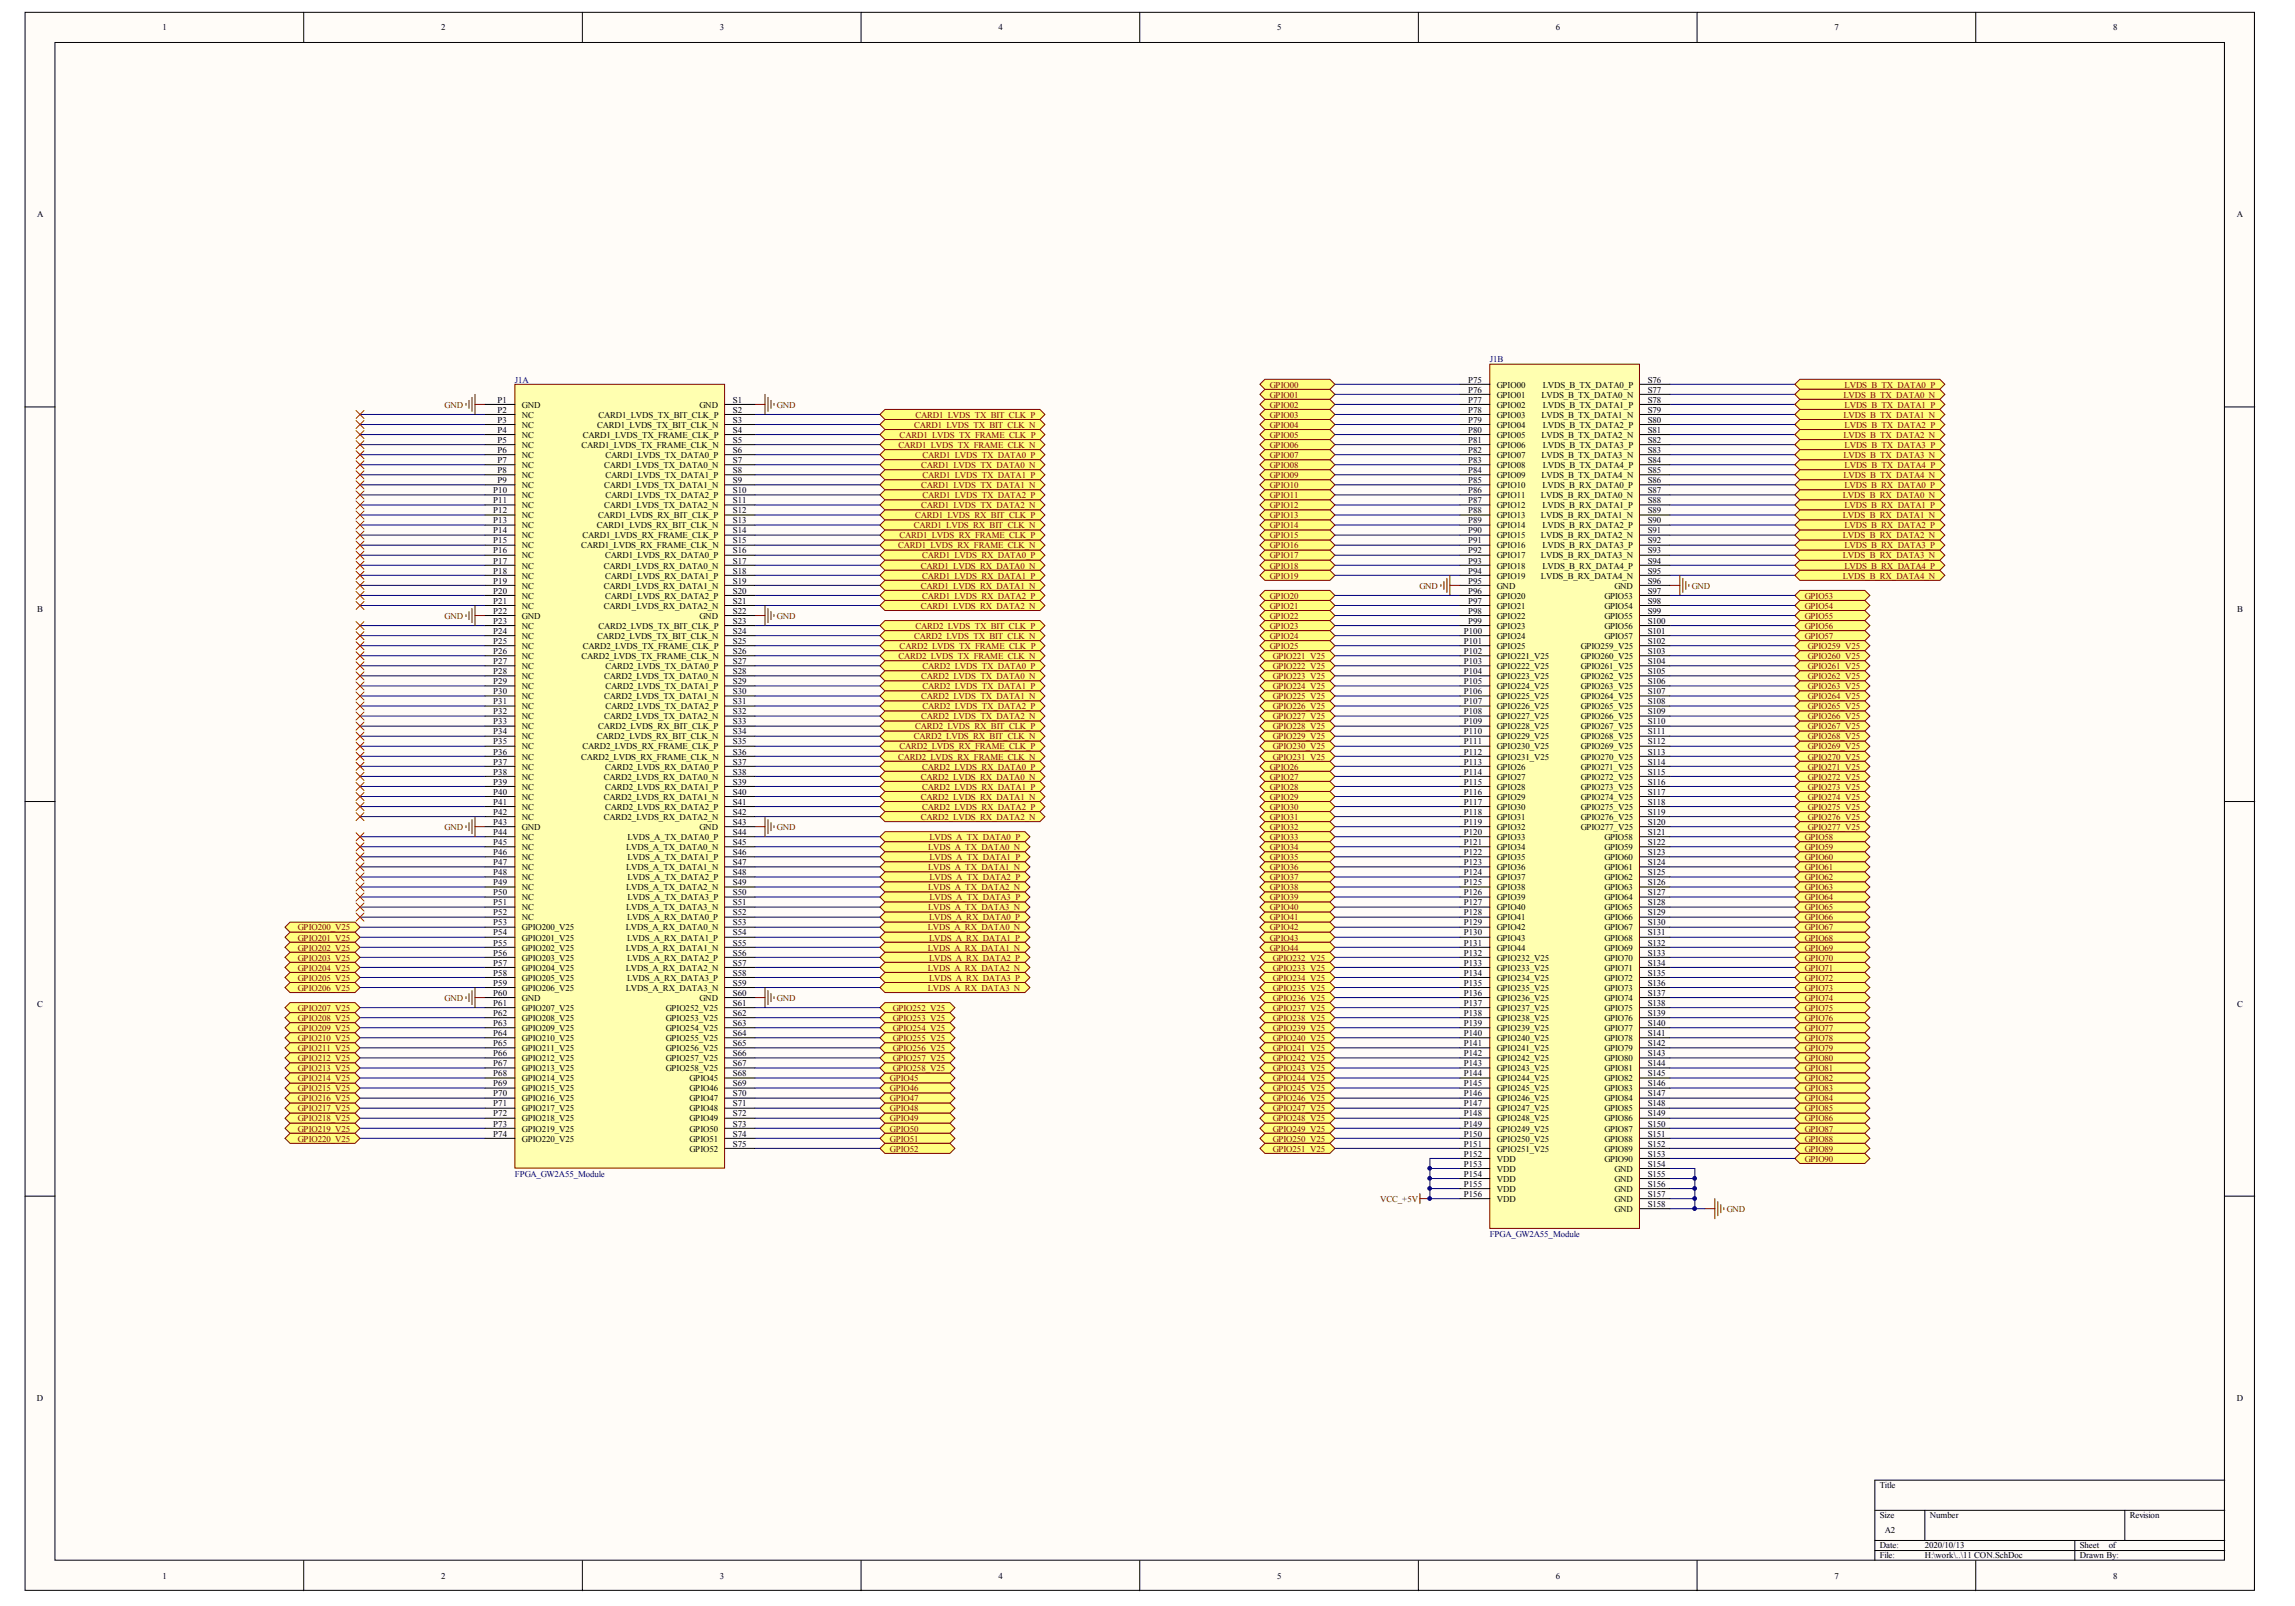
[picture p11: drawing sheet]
<svg xmlns="http://www.w3.org/2000/svg" width="289mm" height="202mm" viewBox="0 0 289 202" stroke-linecap="round" stroke-linejoin="round" font-family="sans-serif">
<defs><g id="words">
<g font-size="1.1">
<text x="20.4" y="3.8">1</text>
<text x="55.5" y="3.8">2</text>
<text x="90.6" y="3.8">3</text>
<text x="125.7" y="3.8">4</text>
<text x="160.8" y="3.8">5</text>
<text x="195.9" y="3.8">6</text>
<text x="230.9" y="3.8">7</text>
<text x="266" y="3.8">8</text>
<text x="4.7" y="27.4">A</text>
<text x="281.6" y="27.4">A</text>
<text x="62.6" y="50.7">P1</text>
<text x="62.6" y="51.9">P2</text>
<text x="62.6" y="53.2">P3</text>
<text x="65.7" y="51.3">GND</text>
<text x="65.7" y="52.6">NC</text>
<text x="65.7" y="53.8">NC</text>
<text x="75.2" y="53.8">CARD1_LVDS_TX_BIT_CLK_N</text>
<text x="75.3" y="52.6">CARD1_LVDS_TX_BIT_CLK_P</text>
<text x="88.1" y="51.3">GND</text>
<text x="92.3" y="50.7">S1</text>
<text x="92.3" y="51.9">S2</text>
<text x="92.3" y="53.2">S3</text>
<text x="184.8" y="48.1">P75</text>
<text x="184.8" y="49.4">P76</text>
<text x="184.8" y="50.7">P77</text>
<text x="184.8" y="51.9">P78</text>
<text x="184.8" y="53.2">P79</text>
<text x="188.4" y="48.8">GPIO00</text>
<text x="188.4" y="50">GPIO01</text>
<text x="188.4" y="51.3">GPIO02</text>
<text x="188.4" y="52.6">GPIO03</text>
<text x="188.4" y="53.8">GPIO04</text>
<text x="194.1" y="50">LVDS_B_TX_DATA0_N</text>
<text x="194.1" y="52.6">LVDS_B_TX_DATA1_N</text>
<text x="194.2" y="48.8">LVDS_B_TX_DATA0_P</text>
<text x="194.2" y="51.3">LVDS_B_TX_DATA1_P</text>
<text x="194.2" y="53.8">LVDS_B_TX_DATA2_P</text>
<text x="207.5" y="48.1">S76</text>
<text x="207.5" y="49.4">S77</text>
<text x="207.5" y="50.7">S78</text>
<text x="207.5" y="51.9">S79</text>
<text x="207.5" y="53.2">S80</text>
<text x="62.6" y="54.5">P4</text>
<text x="62.6" y="55.7">P5</text>
<text x="62.6" y="57">P6</text>
<text x="62.6" y="58.3">P7</text>
<text x="62.6" y="59.5">P8</text>
<text x="65.7" y="55.1">NC</text>
<text x="65.7" y="56.4">NC</text>
<text x="65.7" y="57.6">NC</text>
<text x="65.7" y="58.9">NC</text>
<text x="73.2" y="56.4">CARD1_LVDS_TX_FRAME_CLK_N</text>
<text x="73.4" y="55.1">CARD1_LVDS_TX_FRAME_CLK_P</text>
<text x="76.1" y="58.9">CARD1_LVDS_TX_DATA0_N</text>
<text x="76.2" y="57.6">CARD1_LVDS_TX_DATA0_P</text>
<text x="92.3" y="54.5">S4</text>
<text x="92.3" y="55.7">S5</text>
<text x="92.3" y="57">S6</text>
<text x="92.3" y="58.3">S7</text>
<text x="92.3" y="59.5">S8</text>
<text x="184.8" y="54.5">P80</text>
<text x="184.8" y="55.7">P81</text>
<text x="184.8" y="57">P82</text>
<text x="184.8" y="58.3">P83</text>
<text x="184.8" y="59.5">P84</text>
<text x="188.4" y="55.1">GPIO05</text>
<text x="188.4" y="56.4">GPIO06</text>
<text x="188.4" y="57.6">GPIO07</text>
<text x="188.4" y="58.9">GPIO08</text>
<text x="194.1" y="55.1">LVDS_B_TX_DATA2_N</text>
<text x="194.1" y="57.6">LVDS_B_TX_DATA3_N</text>
<text x="194.2" y="56.4">LVDS_B_TX_DATA3_P</text>
<text x="194.2" y="58.9">LVDS_B_TX_DATA4_P</text>
<text x="207.5" y="54.5">S81</text>
<text x="207.5" y="55.7">S82</text>
<text x="207.5" y="57">S83</text>
<text x="207.5" y="58.3">S84</text>
<text x="207.5" y="59.5">S85</text>
<text x="62.1" y="62.1">P10</text>
<text x="62.1" y="63.3">P11</text>
<text x="62.1" y="64.6">P12</text>
<text x="62.1" y="65.9">P13</text>
<text x="62.6" y="60.8">P9</text>
<text x="65.7" y="60.2">NC</text>
<text x="65.7" y="61.4">NC</text>
<text x="65.7" y="62.7">NC</text>
<text x="65.7" y="64">NC</text>
<text x="65.7" y="65.2">NC</text>
<text x="75.3" y="65.2">CARD1_LVDS_RX_BIT_CLK_P</text>
<text x="76.1" y="61.4">CARD1_LVDS_TX_DATA1_N</text>
<text x="76.1" y="64">CARD1_LVDS_TX_DATA2_N</text>
<text x="76.2" y="60.2">CARD1_LVDS_TX_DATA1_P</text>
<text x="76.2" y="62.7">CARD1_LVDS_TX_DATA2_P</text>
<text x="92.3" y="60.8">S9</text>
<text x="92.3" y="62.1">S10</text>
<text x="92.3" y="63.3">S11</text>
<text x="92.3" y="64.6">S12</text>
<text x="92.3" y="65.9">S13</text>
<text x="184.8" y="60.8">P85</text>
<text x="184.8" y="62.1">P86</text>
<text x="184.8" y="63.3">P87</text>
<text x="184.8" y="64.6">P88</text>
<text x="184.8" y="65.9">P89</text>
<text x="188.4" y="60.2">GPIO09</text>
<text x="188.4" y="61.4">GPIO10</text>
<text x="188.4" y="62.7">GPIO11</text>
<text x="188.4" y="64">GPIO12</text>
<text x="188.4" y="65.2">GPIO13</text>
<text x="194" y="62.7">LVDS_B_RX_DATA0_N</text>
<text x="194" y="65.2">LVDS_B_RX_DATA1_N</text>
<text x="194.1" y="60.2">LVDS_B_TX_DATA4_N</text>
<text x="194.2" y="61.4">LVDS_B_RX_DATA0_P</text>
<text x="194.2" y="64">LVDS_B_RX_DATA1_P</text>
<text x="207.5" y="60.8">S86</text>
<text x="207.5" y="62.1">S87</text>
<text x="207.5" y="63.3">S88</text>
<text x="207.5" y="64.6">S89</text>
<text x="207.5" y="65.9">S90</text>
<text x="62.1" y="67.1">P14</text>
<text x="62.1" y="68.4">P15</text>
<text x="62.1" y="69.7">P16</text>
<text x="62.1" y="70.9">P17</text>
<text x="65.7" y="66.5">NC</text>
<text x="65.7" y="67.8">NC</text>
<text x="65.7" y="69">NC</text>
<text x="65.7" y="70.3">NC</text>
<text x="65.7" y="71.6">NC</text>
<text x="73.2" y="69">CARD1_LVDS_RX_FRAME_CLK_N</text>
<text x="73.3" y="67.8">CARD1_LVDS_RX_FRAME_CLK_P</text>
<text x="75.1" y="66.5">CARD1_LVDS_RX_BIT_CLK_N</text>
<text x="76" y="71.6">CARD1_LVDS_RX_DATA0_N</text>
<text x="76.2" y="70.3">CARD1_LVDS_RX_DATA0_P</text>
<text x="92.3" y="67.1">S14</text>
<text x="92.3" y="68.4">S15</text>
<text x="92.3" y="69.7">S16</text>
<text x="92.3" y="70.9">S17</text>
<text x="184.8" y="67.1">P90</text>
<text x="184.8" y="68.4">P91</text>
<text x="184.8" y="69.7">P92</text>
<text x="184.8" y="70.9">P93</text>
<text x="188.4" y="66.5">GPIO14</text>
<text x="188.4" y="67.8">GPIO15</text>
<text x="188.4" y="69">GPIO16</text>
<text x="188.4" y="70.3">GPIO17</text>
<text x="188.4" y="71.6">GPIO18</text>
<text x="194" y="67.8">LVDS_B_RX_DATA2_N</text>
<text x="194" y="70.3">LVDS_B_RX_DATA3_N</text>
<text x="194.2" y="66.5">LVDS_B_RX_DATA2_P</text>
<text x="194.2" y="69">LVDS_B_RX_DATA3_P</text>
<text x="194.2" y="71.6">LVDS_B_RX_DATA4_P</text>
<text x="207.5" y="67.1">S91</text>
<text x="207.5" y="68.4">S92</text>
<text x="207.5" y="69.7">S93</text>
<text x="207.5" y="70.9">S94</text>
<text x="4.7" y="77">B</text>
<text x="62.1" y="72.2">P18</text>
<text x="62.1" y="73.5">P19</text>
<text x="62.1" y="74.7">P20</text>
<text x="62.1" y="76">P21</text>
<text x="62.1" y="77.3">P22</text>
<text x="65.7" y="72.8">NC</text>
<text x="65.7" y="74.1">NC</text>
<text x="65.7" y="75.4">NC</text>
<text x="65.7" y="76.6">NC</text>
<text x="65.7" y="77.9">GND</text>
<text x="76" y="74.1">CARD1_LVDS_RX_DATA1_N</text>
<text x="76" y="76.6">CARD1_LVDS_RX_DATA2_N</text>
<text x="76.2" y="72.8">CARD1_LVDS_RX_DATA1_P</text>
<text x="76.2" y="75.4">CARD1_LVDS_RX_DATA2_P</text>
<text x="88.1" y="77.9">GND</text>
<text x="92.3" y="72.2">S18</text>
<text x="92.3" y="73.5">S19</text>
<text x="92.3" y="74.7">S20</text>
<text x="92.3" y="76">S21</text>
<text x="92.3" y="77.3">S22</text>
<text x="184.8" y="73.5">P95</text>
<text x="184.8" y="74.7">P96</text>
<text x="184.8" y="76">P97</text>
<text x="184.8" y="77.3">P98</text>
<text x="184.8" y="72.2">P94</text>
<text x="188.4" y="74.1">GND</text>
<text x="188.4" y="75.4">GPIO20</text>
<text x="188.4" y="76.6">GPIO21</text>
<text x="188.4" y="77.9">GPIO22</text>
<text x="188.4" y="72.8">GPIO19</text>
<text x="194" y="72.8">LVDS_B_RX_DATA4_N</text>
<text x="202" y="75.4">GPIO53</text>
<text x="202" y="76.6">GPIO54</text>
<text x="202" y="77.9">GPIO55</text>
<text x="203.3" y="74.1">GND</text>
<text x="207.5" y="72.2">S95</text>
<text x="207.5" y="73.5">S96</text>
<text x="207.5" y="74.7">S97</text>
<text x="207.5" y="76">S98</text>
<text x="207.5" y="77.3">S99</text>
<text x="281.6" y="77">B</text>
<text x="62.1" y="78.5">P23</text>
<text x="62.1" y="79.8">P24</text>
<text x="62.1" y="81">P25</text>
<text x="62.1" y="82.3">P26</text>
<text x="62.1" y="83.6">P27</text>
<text x="65.7" y="79.2">NC</text>
<text x="65.7" y="80.4">NC</text>
<text x="65.7" y="81.7">NC</text>
<text x="65.7" y="82.9">NC</text>
<text x="73.2" y="82.9">CARD2_LVDS_TX_FRAME_CLK_N</text>
<text x="73.4" y="81.7">CARD2_LVDS_TX_FRAME_CLK_P</text>
<text x="75.2" y="80.4">CARD2_LVDS_TX_BIT_CLK_N</text>
<text x="75.3" y="79.2">CARD2_LVDS_TX_BIT_CLK_P</text>
<text x="92.3" y="78.5">S23</text>
<text x="92.3" y="79.8">S24</text>
<text x="92.3" y="81">S25</text>
<text x="92.3" y="82.3">S26</text>
<text x="92.3" y="83.6">S27</text>
<text x="184.3" y="79.8">P100</text>
<text x="184.3" y="81">P101</text>
<text x="184.3" y="82.3">P102</text>
<text x="184.3" y="83.6">P103</text>
<text x="184.8" y="78.5">P99</text>
<text x="188.4" y="79.2">GPIO23</text>
<text x="188.4" y="80.4">GPIO24</text>
<text x="188.4" y="81.7">GPIO25</text>
<text x="188.4" y="82.9">GPIO221_V25</text>
<text x="199" y="81.7">GPIO259_V25</text>
<text x="199" y="82.9">GPIO260_V25</text>
<text x="202" y="79.2">GPIO56</text>
<text x="202" y="80.4">GPIO57</text>
<text x="207.5" y="78.5">S100</text>
<text x="207.5" y="79.8">S101</text>
<text x="207.5" y="81">S102</text>
<text x="207.5" y="82.3">S103</text>
<text x="207.5" y="83.6">S104</text>
<text x="62.1" y="84.8">P28</text>
<text x="62.1" y="86.1">P29</text>
<text x="62.1" y="87.4">P30</text>
<text x="62.1" y="88.6">P31</text>
<text x="62.1" y="89.9">P32</text>
<text x="65.7" y="84.2">NC</text>
<text x="65.7" y="85.5">NC</text>
<text x="65.7" y="86.7">NC</text>
<text x="65.7" y="88">NC</text>
<text x="65.7" y="89.3">NC</text>
<text x="76.1" y="85.5">CARD2_LVDS_TX_DATA0_N</text>
<text x="76.1" y="88">CARD2_LVDS_TX_DATA1_N</text>
<text x="76.2" y="84.2">CARD2_LVDS_TX_DATA0_P</text>
<text x="76.2" y="86.7">CARD2_LVDS_TX_DATA1_P</text>
<text x="76.2" y="89.3">CARD2_LVDS_TX_DATA2_P</text>
<text x="92.3" y="84.8">S28</text>
<text x="92.3" y="86.1">S29</text>
<text x="92.3" y="87.4">S30</text>
<text x="92.3" y="88.6">S31</text>
<text x="92.3" y="89.9">S32</text>
<text x="184.3" y="84.8">P104</text>
<text x="184.3" y="86.1">P105</text>
<text x="184.3" y="87.4">P106</text>
<text x="184.3" y="88.6">P107</text>
<text x="184.3" y="89.9">P108</text>
<text x="188.4" y="84.2">GPIO222_V25</text>
<text x="188.4" y="85.5">GPIO223_V25</text>
<text x="188.4" y="86.7">GPIO224_V25</text>
<text x="188.4" y="88">GPIO225_V25</text>
<text x="188.4" y="89.3">GPIO226_V25</text>
<text x="199" y="84.2">GPIO261_V25</text>
<text x="199" y="85.5">GPIO262_V25</text>
<text x="199" y="86.7">GPIO263_V25</text>
<text x="199" y="88">GPIO264_V25</text>
<text x="199" y="89.3">GPIO265_V25</text>
<text x="207.5" y="84.8">S105</text>
<text x="207.5" y="86.1">S106</text>
<text x="207.5" y="87.4">S107</text>
<text x="207.5" y="88.6">S108</text>
<text x="207.5" y="89.9">S109</text>
<text x="62.1" y="91.2">P33</text>
<text x="62.1" y="92.4">P34</text>
<text x="62.1" y="93.7">P35</text>
<text x="62.1" y="95">P36</text>
<text x="65.7" y="90.5">NC</text>
<text x="65.7" y="91.8">NC</text>
<text x="65.7" y="93.1">NC</text>
<text x="65.7" y="94.3">NC</text>
<text x="65.7" y="95.6">NC</text>
<text x="73.2" y="95.6">CARD2_LVDS_RX_FRAME_CLK_N</text>
<text x="73.3" y="94.3">CARD2_LVDS_RX_FRAME_CLK_P</text>
<text x="75.1" y="93.1">CARD2_LVDS_RX_BIT_CLK_N</text>
<text x="75.3" y="91.8">CARD2_LVDS_RX_BIT_CLK_P</text>
<text x="76.1" y="90.5">CARD2_LVDS_TX_DATA2_N</text>
<text x="92.3" y="91.2">S33</text>
<text x="92.3" y="92.4">S34</text>
<text x="92.3" y="93.7">S35</text>
<text x="92.3" y="95">S36</text>
<text x="184.3" y="91.2">P109</text>
<text x="184.3" y="92.4">P110</text>
<text x="184.3" y="93.7">P111</text>
<text x="184.3" y="95">P112</text>
<text x="188.4" y="90.5">GPIO227_V25</text>
<text x="188.4" y="91.8">GPIO228_V25</text>
<text x="188.4" y="93.1">GPIO229_V25</text>
<text x="188.4" y="94.3">GPIO230_V25</text>
<text x="188.4" y="95.6">GPIO231_V25</text>
<text x="199" y="90.5">GPIO266_V25</text>
<text x="199" y="91.8">GPIO267_V25</text>
<text x="199" y="93.1">GPIO268_V25</text>
<text x="199" y="94.3">GPIO269_V25</text>
<text x="199" y="95.6">GPIO270_V25</text>
<text x="207.5" y="91.2">S110</text>
<text x="207.5" y="92.4">S111</text>
<text x="207.5" y="93.7">S112</text>
<text x="207.5" y="95">S113</text>
<text x="62.1" y="96.2">P37</text>
<text x="62.1" y="97.5">P38</text>
<text x="62.1" y="98.8">P39</text>
<text x="62.1" y="100">P40</text>
<text x="62.1" y="101.3">P41</text>
<text x="65.7" y="96.9">NC</text>
<text x="65.7" y="98.1">NC</text>
<text x="65.7" y="99.4">NC</text>
<text x="65.7" y="100.7">NC</text>
<text x="65.7" y="101.9">NC</text>
<text x="76" y="98.1">CARD2_LVDS_RX_DATA0_N</text>
<text x="76" y="100.7">CARD2_LVDS_RX_DATA1_N</text>
<text x="76.2" y="96.9">CARD2_LVDS_RX_DATA0_P</text>
<text x="76.2" y="99.4">CARD2_LVDS_RX_DATA1_P</text>
<text x="76.2" y="101.9">CARD2_LVDS_RX_DATA2_P</text>
<text x="92.3" y="96.2">S37</text>
<text x="92.3" y="97.5">S38</text>
<text x="92.3" y="98.8">S39</text>
<text x="92.3" y="100">S40</text>
<text x="92.3" y="101.3">S41</text>
<text x="184.3" y="96.2">P113</text>
<text x="184.3" y="97.5">P114</text>
<text x="184.3" y="98.8">P115</text>
<text x="184.3" y="100">P116</text>
<text x="184.3" y="101.3">P117</text>
<text x="188.4" y="96.9">GPIO26</text>
<text x="188.4" y="98.1">GPIO27</text>
<text x="188.4" y="99.4">GPIO28</text>
<text x="188.4" y="100.7">GPIO29</text>
<text x="188.4" y="101.9">GPIO30</text>
<text x="199" y="96.9">GPIO271_V25</text>
<text x="199" y="98.1">GPIO272_V25</text>
<text x="199" y="99.4">GPIO273_V25</text>
<text x="199" y="100.7">GPIO274_V25</text>
<text x="199" y="101.9">GPIO275_V25</text>
<text x="207.5" y="96.2">S114</text>
<text x="207.5" y="97.5">S115</text>
<text x="207.5" y="98.8">S116</text>
<text x="207.5" y="100">S117</text>
<text x="207.5" y="101.3">S118</text>
<text x="62.1" y="102.6">P42</text>
<text x="62.1" y="103.8">P43</text>
<text x="62.1" y="105.1">P44</text>
<text x="62.1" y="106.4">P45</text>
<text x="62.1" y="107.6">P46</text>
<text x="65.7" y="103.2">NC</text>
<text x="65.7" y="104.5">GND</text>
<text x="65.7" y="105.7">NC</text>
<text x="65.7" y="107">NC</text>
<text x="76" y="103.2">CARD2_LVDS_RX_DATA2_N</text>
<text x="78.8" y="107">LVDS_A_TX_DATA0_N</text>
<text x="79" y="105.7">LVDS_A_TX_DATA0_P</text>
<text x="88.1" y="104.5">GND</text>
<text x="92.3" y="102.6">S42</text>
<text x="92.3" y="103.8">S43</text>
<text x="92.3" y="105.1">S44</text>
<text x="92.3" y="106.4">S45</text>
<text x="92.3" y="107.6">S46</text>
<text x="184.3" y="102.6">P118</text>
<text x="184.3" y="103.8">P119</text>
<text x="184.3" y="105.1">P120</text>
<text x="184.3" y="106.4">P121</text>
<text x="184.3" y="107.6">P122</text>
<text x="188.4" y="103.2">GPIO31</text>
<text x="188.4" y="104.5">GPIO32</text>
<text x="188.4" y="105.7">GPIO33</text>
<text x="188.4" y="107">GPIO34</text>
<text x="199" y="103.2">GPIO276_V25</text>
<text x="199" y="104.5">GPIO277_V25</text>
<text x="202" y="105.7">GPIO58</text>
<text x="202" y="107">GPIO59</text>
<text x="207.5" y="102.6">S119</text>
<text x="207.5" y="103.8">S120</text>
<text x="207.5" y="105.1">S121</text>
<text x="207.5" y="106.4">S122</text>
<text x="207.5" y="107.6">S123</text>
<text x="62.1" y="108.9">P47</text>
<text x="62.1" y="110.2">P48</text>
<text x="62.1" y="111.4">P49</text>
<text x="62.1" y="112.7">P50</text>
<text x="62.1" y="114">P51</text>
<text x="65.7" y="108.3">NC</text>
<text x="65.7" y="109.5">NC</text>
<text x="65.7" y="110.8">NC</text>
<text x="65.7" y="112.1">NC</text>
<text x="65.7" y="113.3">NC</text>
<text x="78.8" y="109.5">LVDS_A_TX_DATA1_N</text>
<text x="78.8" y="112.1">LVDS_A_TX_DATA2_N</text>
<text x="79" y="108.3">LVDS_A_TX_DATA1_P</text>
<text x="79" y="110.8">LVDS_A_TX_DATA2_P</text>
<text x="79" y="113.3">LVDS_A_TX_DATA3_P</text>
<text x="92.3" y="108.9">S47</text>
<text x="92.3" y="110.2">S48</text>
<text x="92.3" y="111.4">S49</text>
<text x="92.3" y="112.7">S50</text>
<text x="92.3" y="114">S51</text>
<text x="184.3" y="108.9">P123</text>
<text x="184.3" y="110.2">P124</text>
<text x="184.3" y="111.4">P125</text>
<text x="184.3" y="112.7">P126</text>
<text x="184.3" y="114">P127</text>
<text x="188.4" y="108.3">GPIO35</text>
<text x="188.4" y="109.5">GPIO36</text>
<text x="188.4" y="110.8">GPIO37</text>
<text x="188.4" y="112.1">GPIO38</text>
<text x="188.4" y="113.3">GPIO39</text>
<text x="202" y="108.3">GPIO60</text>
<text x="202" y="109.5">GPIO61</text>
<text x="202" y="110.8">GPIO62</text>
<text x="202" y="112.1">GPIO63</text>
<text x="202" y="113.3">GPIO64</text>
<text x="207.5" y="108.9">S124</text>
<text x="207.5" y="110.2">S125</text>
<text x="207.5" y="111.4">S126</text>
<text x="207.5" y="112.7">S127</text>
<text x="207.5" y="114">S128</text>
<text x="62.1" y="115.2">P52</text>
<text x="62.1" y="116.5">P53</text>
<text x="62.1" y="117.7">P54</text>
<text x="62.1" y="119">P55</text>
<text x="65.7" y="114.6">NC</text>
<text x="65.7" y="115.8">NC</text>
<text x="65.7" y="117.1">GPIO200_V25</text>
<text x="65.7" y="118.4">GPIO201_V25</text>
<text x="65.7" y="119.6">GPIO202_V25</text>
<text x="78.8" y="117.1">LVDS_A_RX_DATA0_N</text>
<text x="78.8" y="119.6">LVDS_A_RX_DATA1_N</text>
<text x="78.8" y="114.6">LVDS_A_TX_DATA3_N</text>
<text x="78.9" y="115.8">LVDS_A_RX_DATA0_P</text>
<text x="78.9" y="118.4">LVDS_A_RX_DATA1_P</text>
<text x="92.3" y="115.2">S52</text>
<text x="92.3" y="116.5">S53</text>
<text x="92.3" y="117.7">S54</text>
<text x="92.3" y="119">S55</text>
<text x="184.3" y="115.2">P128</text>
<text x="184.3" y="116.5">P129</text>
<text x="184.3" y="117.7">P130</text>
<text x="184.3" y="119">P131</text>
<text x="188.4" y="114.6">GPIO40</text>
<text x="188.4" y="115.8">GPIO41</text>
<text x="188.4" y="117.1">GPIO42</text>
<text x="188.4" y="118.4">GPIO43</text>
<text x="188.4" y="119.6">GPIO44</text>
<text x="202" y="114.6">GPIO65</text>
<text x="202" y="115.8">GPIO66</text>
<text x="202" y="117.1">GPIO67</text>
<text x="202" y="118.4">GPIO68</text>
<text x="202" y="119.6">GPIO69</text>
<text x="207.5" y="115.2">S129</text>
<text x="207.5" y="116.5">S130</text>
<text x="207.5" y="117.7">S131</text>
<text x="207.5" y="119">S132</text>
<text x="62.1" y="120.3">P56</text>
<text x="62.1" y="121.5">P57</text>
<text x="62.1" y="122.8">P58</text>
<text x="62.1" y="124.1">P59</text>
<text x="62.1" y="125.3">P60</text>
<text x="65.7" y="120.9">GPIO203_V25</text>
<text x="65.7" y="122.2">GPIO204_V25</text>
<text x="65.7" y="123.4">GPIO205_V25</text>
<text x="65.7" y="124.7">GPIO206_V25</text>
<text x="65.7" y="126">GND</text>
<text x="78.8" y="122.2">LVDS_A_RX_DATA2_N</text>
<text x="78.8" y="124.7">LVDS_A_RX_DATA3_N</text>
<text x="78.9" y="120.9">LVDS_A_RX_DATA2_P</text>
<text x="78.9" y="123.4">LVDS_A_RX_DATA3_P</text>
<text x="88.1" y="126">GND</text>
<text x="92.3" y="120.3">S56</text>
<text x="92.3" y="121.5">S57</text>
<text x="92.3" y="122.8">S58</text>
<text x="92.3" y="124.1">S59</text>
<text x="92.3" y="125.3">S60</text>
<text x="184.3" y="120.3">P132</text>
<text x="184.3" y="121.5">P133</text>
<text x="184.3" y="122.8">P134</text>
<text x="184.3" y="124.1">P135</text>
<text x="184.3" y="125.3">P136</text>
<text x="188.4" y="120.9">GPIO232_V25</text>
<text x="188.4" y="122.2">GPIO233_V25</text>
<text x="188.4" y="123.4">GPIO234_V25</text>
<text x="188.4" y="124.7">GPIO235_V25</text>
<text x="188.4" y="126">GPIO236_V25</text>
<text x="202" y="120.9">GPIO70</text>
<text x="202" y="122.2">GPIO71</text>
<text x="202" y="123.4">GPIO72</text>
<text x="202" y="124.7">GPIO73</text>
<text x="202" y="126">GPIO74</text>
<text x="207.5" y="120.3">S133</text>
<text x="207.5" y="121.5">S134</text>
<text x="207.5" y="122.8">S135</text>
<text x="207.5" y="124.1">S136</text>
<text x="207.5" y="125.3">S137</text>
<text x="4.7" y="126.7">C</text>
<text x="62.1" y="126.6">P61</text>
<text x="62.1" y="127.9">P62</text>
<text x="62.1" y="129.1">P63</text>
<text x="62.1" y="130.4">P64</text>
<text x="62.1" y="131.7">P65</text>
<text x="65.7" y="127.2">GPIO207_V25</text>
<text x="65.7" y="128.5">GPIO208_V25</text>
<text x="65.7" y="129.8">GPIO209_V25</text>
<text x="65.7" y="131">GPIO210_V25</text>
<text x="83.8" y="127.2">GPIO252_V25</text>
<text x="83.8" y="128.5">GPIO253_V25</text>
<text x="83.8" y="129.8">GPIO254_V25</text>
<text x="83.8" y="131">GPIO255_V25</text>
<text x="92.3" y="126.6">S61</text>
<text x="92.3" y="127.9">S62</text>
<text x="92.3" y="129.1">S63</text>
<text x="92.3" y="130.4">S64</text>
<text x="92.3" y="131.7">S65</text>
<text x="184.3" y="126.6">P137</text>
<text x="184.3" y="127.9">P138</text>
<text x="184.3" y="129.1">P139</text>
<text x="184.3" y="130.4">P140</text>
<text x="184.3" y="131.7">P141</text>
<text x="188.4" y="127.2">GPIO237_V25</text>
<text x="188.4" y="128.5">GPIO238_V25</text>
<text x="188.4" y="129.8">GPIO239_V25</text>
<text x="188.4" y="131">GPIO240_V25</text>
<text x="202" y="127.2">GPIO75</text>
<text x="202" y="128.5">GPIO76</text>
<text x="202" y="129.8">GPIO77</text>
<text x="202" y="131">GPIO78</text>
<text x="207.5" y="126.6">S138</text>
<text x="207.5" y="127.9">S139</text>
<text x="207.5" y="129.1">S140</text>
<text x="207.5" y="130.4">S141</text>
<text x="207.5" y="131.7">S142</text>
<text x="281.6" y="126.7">C</text>
<text x="62.1" y="132.9">P66</text>
<text x="62.1" y="134.2">P67</text>
<text x="62.1" y="135.5">P68</text>
<text x="62.1" y="136.7">P69</text>
<text x="62.1" y="138">P70</text>
<text x="65.7" y="132.3">GPIO211_V25</text>
<text x="65.7" y="133.6">GPIO212_V25</text>
<text x="65.7" y="134.8">GPIO213_V25</text>
<text x="65.7" y="136.1">GPIO214_V25</text>
<text x="65.7" y="137.4">GPIO215_V25</text>
<text x="83.8" y="132.3">GPIO256_V25</text>
<text x="83.8" y="133.6">GPIO257_V25</text>
<text x="83.8" y="134.8">GPIO258_V25</text>
<text x="86.8" y="136.1">GPIO45</text>
<text x="86.8" y="137.4">GPIO46</text>
<text x="92.3" y="132.9">S66</text>
<text x="92.3" y="134.2">S67</text>
<text x="92.3" y="135.5">S68</text>
<text x="92.3" y="136.7">S69</text>
<text x="92.3" y="138">S70</text>
<text x="184.3" y="132.9">P142</text>
<text x="184.3" y="134.2">P143</text>
<text x="184.3" y="135.5">P144</text>
<text x="184.3" y="136.7">P145</text>
<text x="184.3" y="138">P146</text>
<text x="188.4" y="132.3">GPIO241_V25</text>
<text x="188.4" y="133.6">GPIO242_V25</text>
<text x="188.4" y="134.8">GPIO243_V25</text>
<text x="188.4" y="136.1">GPIO244_V25</text>
<text x="188.4" y="137.4">GPIO245_V25</text>
<text x="202" y="132.3">GPIO79</text>
<text x="202" y="133.6">GPIO80</text>
<text x="202" y="134.8">GPIO81</text>
<text x="202" y="136.1">GPIO82</text>
<text x="202" y="137.4">GPIO83</text>
<text x="207.5" y="132.9">S143</text>
<text x="207.5" y="134.2">S144</text>
<text x="207.5" y="135.5">S145</text>
<text x="207.5" y="136.7">S146</text>
<text x="207.5" y="138">S147</text>
<text x="62.1" y="139.3">P71</text>
<text x="62.1" y="140.5">P72</text>
<text x="62.1" y="141.8">P73</text>
<text x="62.1" y="143.1">P74</text>
<text x="65.7" y="138.6">GPIO216_V25</text>
<text x="65.7" y="139.9">GPIO217_V25</text>
<text x="65.7" y="141.2">GPIO218_V25</text>
<text x="65.7" y="142.4">GPIO219_V25</text>
<text x="65.7" y="143.7">GPIO220_V25</text>
<text x="86.8" y="138.6">GPIO47</text>
<text x="86.8" y="139.9">GPIO48</text>
<text x="86.8" y="141.2">GPIO49</text>
<text x="86.8" y="142.4">GPIO50</text>
<text x="86.8" y="143.7">GPIO51</text>
<text x="92.3" y="139.3">S71</text>
<text x="92.3" y="140.5">S72</text>
<text x="92.3" y="141.8">S73</text>
<text x="92.3" y="143.1">S74</text>
<text x="184.3" y="139.3">P147</text>
<text x="184.3" y="140.5">P148</text>
<text x="184.3" y="141.8">P149</text>
<text x="184.3" y="143.1">P150</text>
<text x="188.4" y="138.6">GPIO246_V25</text>
<text x="188.4" y="139.9">GPIO247_V25</text>
<text x="188.4" y="141.2">GPIO248_V25</text>
<text x="188.4" y="142.4">GPIO249_V25</text>
<text x="188.4" y="143.7">GPIO250_V25</text>
<text x="202" y="138.6">GPIO84</text>
<text x="202" y="139.9">GPIO85</text>
<text x="202" y="141.2">GPIO86</text>
<text x="202" y="142.4">GPIO87</text>
<text x="202" y="143.7">GPIO88</text>
<text x="207.5" y="139.3">S148</text>
<text x="207.5" y="140.5">S149</text>
<text x="207.5" y="141.8">S150</text>
<text x="207.5" y="143.1">S151</text>
<text x="86.8" y="145">GPIO52</text>
<text x="92.3" y="144.3">S75</text>
<text x="184.3" y="144.3">P151</text>
<text x="184.3" y="145.6">P152</text>
<text x="184.3" y="146.9">P153</text>
<text x="184.3" y="148.1">P154</text>
<text x="184.3" y="149.4">P155</text>
<text x="188.4" y="145">GPIO251_V25</text>
<text x="188.4" y="146.2">VDD</text>
<text x="188.4" y="147.5">VDD</text>
<text x="188.4" y="148.7">VDD</text>
<text x="202" y="146.2">GPIO90</text>
<text x="202" y="145">GPIO89</text>
<text x="203.3" y="147.5">GND</text>
<text x="203.3" y="148.7">GND</text>
<text x="207.5" y="145.6">S153</text>
<text x="207.5" y="146.9">S154</text>
<text x="207.5" y="148.1">S155</text>
<text x="207.5" y="149.4">S156</text>
<text x="207.5" y="144.3">S152</text>
<text x="184.3" y="150.6">P156</text>
<text x="188.4" y="150">VDD</text>
<text x="188.4" y="151.3">VDD</text>
<text x="203.3" y="150">GND</text>
<text x="203.3" y="151.3">GND</text>
<text x="203.3" y="152.5">GND</text>
<text x="207.5" y="150.6">S157</text>
<text x="207.5" y="151.9">S158</text>
<text x="4.7" y="176.4">D</text>
<text x="281.6" y="176.4">D</text>
<text x="236.7" y="187.3">Title</text>
<text x="236.7" y="191.1">Size</text>
<text x="243" y="191.1">Number</text>
<text x="268.1" y="191.1">Revision</text>
<text x="236.7" y="194.9">Date:</text>
<text x="236.7" y="196.2">File:</text>
<text x="237.3" y="193">A2</text>
<text x="242.3" y="194.9">2020/10/13</text>
<text x="242.3" y="196.2">H:\work\..\11 CON.SchDoc</text>
<text x="261.8" y="194.9">Sheet</text>
<text x="261.8" y="196.2">Drawn By:</text>
<text x="265.5" y="194.9">of</text>
<text x="20.4" y="198.7">1</text>
<text x="55.5" y="198.7">2</text>
<text x="90.6" y="198.7">3</text>
<text x="125.7" y="198.7">4</text>
<text x="160.8" y="198.7">5</text>
<text x="195.9" y="198.7">6</text>
<text x="230.9" y="198.7">7</text>
<text x="266" y="198.7">8</text>
</g>
<g font-size="1.1" fill="#000080">
<text x="187.6" y="45.6">J1B</text>
<text x="64.8" y="48.1">J1A</text>
<text x="64.8" y="148.1">FPGA_GW2A55_Module</text>
<text x="187.6" y="155.7">FPGA_GW2A55_Module</text>
</g>
<g font-size="1.1" fill="#800000">
<text x="56" y="51.3">GND</text>
<text x="97.8" y="51.3">GND</text>
<text x="115.1" y="53.8">CARD1_LVDS_TX_BIT_CLK_N</text>
<text x="115.2" y="52.6">CARD1_LVDS_TX_BIT_CLK_P</text>
<text x="159.9" y="50">GPIO01</text>
<text x="159.9" y="51.3">GPIO02</text>
<text x="159.9" y="52.6">GPIO03</text>
<text x="159.9" y="53.8">GPIO04</text>
<text x="159.9" y="48.8">GPIO00</text>
<text x="232.1" y="50">LVDS_B_TX_DATA0_N</text>
<text x="232.1" y="52.6">LVDS_B_TX_DATA1_N</text>
<text x="232.2" y="48.8">LVDS_B_TX_DATA0_P</text>
<text x="232.2" y="51.3">LVDS_B_TX_DATA1_P</text>
<text x="232.2" y="53.8">LVDS_B_TX_DATA2_P</text>
<text x="113.1" y="56.4">CARD1_LVDS_TX_FRAME_CLK_N</text>
<text x="113.3" y="55.1">CARD1_LVDS_TX_FRAME_CLK_P</text>
<text x="116" y="58.9">CARD1_LVDS_TX_DATA0_N</text>
<text x="116.1" y="57.6">CARD1_LVDS_TX_DATA0_P</text>
<text x="159.9" y="58.9">GPIO08</text>
<text x="159.9" y="55.1">GPIO05</text>
<text x="159.9" y="56.4">GPIO06</text>
<text x="159.9" y="57.6">GPIO07</text>
<text x="232.1" y="55.1">LVDS_B_TX_DATA2_N</text>
<text x="232.1" y="57.6">LVDS_B_TX_DATA3_N</text>
<text x="232.2" y="58.9">LVDS_B_TX_DATA4_P</text>
<text x="232.2" y="56.4">LVDS_B_TX_DATA3_P</text>
<text x="115.2" y="65.2">CARD1_LVDS_RX_BIT_CLK_P</text>
<text x="116" y="61.4">CARD1_LVDS_TX_DATA1_N</text>
<text x="116" y="64">CARD1_LVDS_TX_DATA2_N</text>
<text x="116.1" y="60.2">CARD1_LVDS_TX_DATA1_P</text>
<text x="116.1" y="62.7">CARD1_LVDS_TX_DATA2_P</text>
<text x="159.9" y="60.2">GPIO09</text>
<text x="159.9" y="61.4">GPIO10</text>
<text x="159.9" y="62.7">GPIO11</text>
<text x="159.9" y="64">GPIO12</text>
<text x="159.9" y="65.2">GPIO13</text>
<text x="232" y="62.7">LVDS_B_RX_DATA0_N</text>
<text x="232" y="65.2">LVDS_B_RX_DATA1_N</text>
<text x="232.1" y="60.2">LVDS_B_TX_DATA4_N</text>
<text x="232.2" y="61.4">LVDS_B_RX_DATA0_P</text>
<text x="232.2" y="64">LVDS_B_RX_DATA1_P</text>
<text x="113.1" y="69">CARD1_LVDS_RX_FRAME_CLK_N</text>
<text x="113.2" y="67.8">CARD1_LVDS_RX_FRAME_CLK_P</text>
<text x="115" y="66.5">CARD1_LVDS_RX_BIT_CLK_N</text>
<text x="115.9" y="71.6">CARD1_LVDS_RX_DATA0_N</text>
<text x="116.1" y="70.3">CARD1_LVDS_RX_DATA0_P</text>
<text x="159.9" y="66.5">GPIO14</text>
<text x="159.9" y="67.8">GPIO15</text>
<text x="159.9" y="69">GPIO16</text>
<text x="159.9" y="70.3">GPIO17</text>
<text x="159.9" y="71.6">GPIO18</text>
<text x="232" y="67.8">LVDS_B_RX_DATA2_N</text>
<text x="232" y="70.3">LVDS_B_RX_DATA3_N</text>
<text x="232.2" y="71.6">LVDS_B_RX_DATA4_P</text>
<text x="232.2" y="66.5">LVDS_B_RX_DATA2_P</text>
<text x="232.2" y="69">LVDS_B_RX_DATA3_P</text>
<text x="56" y="77.9">GND</text>
<text x="97.8" y="77.9">GND</text>
<text x="115.9" y="74.1">CARD1_LVDS_RX_DATA1_N</text>
<text x="115.9" y="76.6">CARD1_LVDS_RX_DATA2_N</text>
<text x="116.1" y="72.8">CARD1_LVDS_RX_DATA1_P</text>
<text x="116.1" y="75.4">CARD1_LVDS_RX_DATA2_P</text>
<text x="159.9" y="72.8">GPIO19</text>
<text x="159.9" y="75.4">GPIO20</text>
<text x="159.9" y="76.6">GPIO21</text>
<text x="159.9" y="77.9">GPIO22</text>
<text x="178.7" y="74.1">GND</text>
<text x="213" y="74.1">GND</text>
<text x="227.2" y="75.4">GPIO53</text>
<text x="227.2" y="76.6">GPIO54</text>
<text x="227.2" y="77.9">GPIO55</text>
<text x="232" y="72.8">LVDS_B_RX_DATA4_N</text>
<text x="113.1" y="82.9">CARD2_LVDS_TX_FRAME_CLK_N</text>
<text x="113.3" y="81.7">CARD2_LVDS_TX_FRAME_CLK_P</text>
<text x="115.1" y="80.4">CARD2_LVDS_TX_BIT_CLK_N</text>
<text x="115.2" y="79.2">CARD2_LVDS_TX_BIT_CLK_P</text>
<text x="159.9" y="79.2">GPIO23</text>
<text x="159.9" y="80.4">GPIO24</text>
<text x="159.9" y="81.7">GPIO25</text>
<text x="160.2" y="82.9">GPIO221_V25</text>
<text x="227.2" y="79.2">GPIO56</text>
<text x="227.2" y="80.4">GPIO57</text>
<text x="227.6" y="81.7">GPIO259_V25</text>
<text x="227.6" y="82.9">GPIO260_V25</text>
<text x="116" y="85.5">CARD2_LVDS_TX_DATA0_N</text>
<text x="116" y="88">CARD2_LVDS_TX_DATA1_N</text>
<text x="116.1" y="84.2">CARD2_LVDS_TX_DATA0_P</text>
<text x="116.1" y="86.7">CARD2_LVDS_TX_DATA1_P</text>
<text x="116.1" y="89.3">CARD2_LVDS_TX_DATA2_P</text>
<text x="160.2" y="84.2">GPIO222_V25</text>
<text x="160.2" y="85.5">GPIO223_V25</text>
<text x="160.2" y="86.7">GPIO224_V25</text>
<text x="160.2" y="88">GPIO225_V25</text>
<text x="160.2" y="89.3">GPIO226_V25</text>
<text x="227.6" y="84.2">GPIO261_V25</text>
<text x="227.6" y="85.5">GPIO262_V25</text>
<text x="227.6" y="86.7">GPIO263_V25</text>
<text x="227.6" y="88">GPIO264_V25</text>
<text x="227.6" y="89.3">GPIO265_V25</text>
<text x="113.1" y="95.6">CARD2_LVDS_RX_FRAME_CLK_N</text>
<text x="113.2" y="94.3">CARD2_LVDS_RX_FRAME_CLK_P</text>
<text x="115" y="93.1">CARD2_LVDS_RX_BIT_CLK_N</text>
<text x="115.2" y="91.8">CARD2_LVDS_RX_BIT_CLK_P</text>
<text x="116" y="90.5">CARD2_LVDS_TX_DATA2_N</text>
<text x="160.2" y="90.5">GPIO227_V25</text>
<text x="160.2" y="91.8">GPIO228_V25</text>
<text x="160.2" y="93.1">GPIO229_V25</text>
<text x="160.2" y="94.3">GPIO230_V25</text>
<text x="160.2" y="95.6">GPIO231_V25</text>
<text x="227.6" y="95.6">GPIO270_V25</text>
<text x="227.6" y="90.5">GPIO266_V25</text>
<text x="227.6" y="91.8">GPIO267_V25</text>
<text x="227.6" y="93.1">GPIO268_V25</text>
<text x="227.6" y="94.3">GPIO269_V25</text>
<text x="115.9" y="98.1">CARD2_LVDS_RX_DATA0_N</text>
<text x="115.9" y="100.7">CARD2_LVDS_RX_DATA1_N</text>
<text x="116.1" y="96.9">CARD2_LVDS_RX_DATA0_P</text>
<text x="116.1" y="99.4">CARD2_LVDS_RX_DATA1_P</text>
<text x="116.1" y="101.9">CARD2_LVDS_RX_DATA2_P</text>
<text x="159.9" y="96.9">GPIO26</text>
<text x="159.9" y="98.1">GPIO27</text>
<text x="159.9" y="99.4">GPIO28</text>
<text x="159.9" y="100.7">GPIO29</text>
<text x="159.9" y="101.9">GPIO30</text>
<text x="227.6" y="96.9">GPIO271_V25</text>
<text x="227.6" y="98.1">GPIO272_V25</text>
<text x="227.6" y="99.4">GPIO273_V25</text>
<text x="227.6" y="100.7">GPIO274_V25</text>
<text x="227.6" y="101.9">GPIO275_V25</text>
<text x="56" y="104.5">GND</text>
<text x="97.8" y="104.5">GND</text>
<text x="115.9" y="103.2">CARD2_LVDS_RX_DATA2_N</text>
<text x="116.8" y="107">LVDS_A_TX_DATA0_N</text>
<text x="117" y="105.7">LVDS_A_TX_DATA0_P</text>
<text x="159.9" y="103.2">GPIO31</text>
<text x="159.9" y="104.5">GPIO32</text>
<text x="159.9" y="105.7">GPIO33</text>
<text x="159.9" y="107">GPIO34</text>
<text x="227.2" y="105.7">GPIO58</text>
<text x="227.2" y="107">GPIO59</text>
<text x="227.6" y="103.2">GPIO276_V25</text>
<text x="227.6" y="104.5">GPIO277_V25</text>
<text x="116.8" y="109.5">LVDS_A_TX_DATA1_N</text>
<text x="116.8" y="112.1">LVDS_A_TX_DATA2_N</text>
<text x="117" y="108.3">LVDS_A_TX_DATA1_P</text>
<text x="117" y="110.8">LVDS_A_TX_DATA2_P</text>
<text x="117" y="113.3">LVDS_A_TX_DATA3_P</text>
<text x="159.9" y="108.3">GPIO35</text>
<text x="159.9" y="109.5">GPIO36</text>
<text x="159.9" y="110.8">GPIO37</text>
<text x="159.9" y="112.1">GPIO38</text>
<text x="159.9" y="113.3">GPIO39</text>
<text x="227.2" y="108.3">GPIO60</text>
<text x="227.2" y="109.5">GPIO61</text>
<text x="227.2" y="110.8">GPIO62</text>
<text x="227.2" y="112.1">GPIO63</text>
<text x="227.2" y="113.3">GPIO64</text>
<text x="37.5" y="117.1">GPIO200_V25</text>
<text x="37.5" y="118.4">GPIO201_V25</text>
<text x="37.5" y="119.6">GPIO202_V25</text>
<text x="116.8" y="117.1">LVDS_A_RX_DATA0_N</text>
<text x="116.8" y="119.6">LVDS_A_RX_DATA1_N</text>
<text x="116.8" y="114.6">LVDS_A_TX_DATA3_N</text>
<text x="117" y="115.8">LVDS_A_RX_DATA0_P</text>
<text x="117" y="118.4">LVDS_A_RX_DATA1_P</text>
<text x="159.9" y="114.6">GPIO40</text>
<text x="159.9" y="115.8">GPIO41</text>
<text x="159.9" y="117.1">GPIO42</text>
<text x="159.9" y="118.4">GPIO43</text>
<text x="159.9" y="119.6">GPIO44</text>
<text x="227.2" y="114.6">GPIO65</text>
<text x="227.2" y="115.8">GPIO66</text>
<text x="227.2" y="117.1">GPIO67</text>
<text x="227.2" y="118.4">GPIO68</text>
<text x="227.2" y="119.6">GPIO69</text>
<text x="37.5" y="120.9">GPIO203_V25</text>
<text x="37.5" y="122.2">GPIO204_V25</text>
<text x="37.5" y="123.4">GPIO205_V25</text>
<text x="37.5" y="124.7">GPIO206_V25</text>
<text x="56" y="126">GND</text>
<text x="97.8" y="126">GND</text>
<text x="116.8" y="122.2">LVDS_A_RX_DATA2_N</text>
<text x="116.8" y="124.7">LVDS_A_RX_DATA3_N</text>
<text x="117" y="120.9">LVDS_A_RX_DATA2_P</text>
<text x="117" y="123.4">LVDS_A_RX_DATA3_P</text>
<text x="160.2" y="120.9">GPIO232_V25</text>
<text x="160.2" y="122.2">GPIO233_V25</text>
<text x="160.2" y="123.4">GPIO234_V25</text>
<text x="160.2" y="124.7">GPIO235_V25</text>
<text x="160.2" y="126">GPIO236_V25</text>
<text x="227.2" y="122.2">GPIO71</text>
<text x="227.2" y="123.4">GPIO72</text>
<text x="227.2" y="126">GPIO74</text>
<text x="227.2" y="124.7">GPIO73</text>
<text x="227.2" y="120.9">GPIO70</text>
<text x="37.5" y="127.2">GPIO207_V25</text>
<text x="37.5" y="128.5">GPIO208_V25</text>
<text x="37.5" y="129.8">GPIO209_V25</text>
<text x="37.5" y="131">GPIO210_V25</text>
<text x="112.4" y="127.2">GPIO252_V25</text>
<text x="112.4" y="128.5">GPIO253_V25</text>
<text x="112.4" y="129.8">GPIO254_V25</text>
<text x="112.4" y="131">GPIO255_V25</text>
<text x="160.2" y="127.2">GPIO237_V25</text>
<text x="160.2" y="128.5">GPIO238_V25</text>
<text x="160.2" y="129.8">GPIO239_V25</text>
<text x="160.2" y="131">GPIO240_V25</text>
<text x="227.2" y="127.2">GPIO75</text>
<text x="227.2" y="128.5">GPIO76</text>
<text x="227.2" y="129.8">GPIO77</text>
<text x="227.2" y="131">GPIO78</text>
<text x="37.5" y="137.4">GPIO215_V25</text>
<text x="37.5" y="132.3">GPIO211_V25</text>
<text x="37.5" y="133.6">GPIO212_V25</text>
<text x="37.5" y="134.8">GPIO213_V25</text>
<text x="37.5" y="136.1">GPIO214_V25</text>
<text x="112" y="136.1">GPIO45</text>
<text x="112" y="137.4">GPIO46</text>
<text x="112.4" y="132.3">GPIO256_V25</text>
<text x="112.4" y="133.6">GPIO257_V25</text>
<text x="112.4" y="134.8">GPIO258_V25</text>
<text x="160.2" y="132.3">GPIO241_V25</text>
<text x="160.2" y="133.6">GPIO242_V25</text>
<text x="160.2" y="134.8">GPIO243_V25</text>
<text x="160.2" y="136.1">GPIO244_V25</text>
<text x="160.2" y="137.4">GPIO245_V25</text>
<text x="227.2" y="132.3">GPIO79</text>
<text x="227.2" y="133.6">GPIO80</text>
<text x="227.2" y="134.8">GPIO81</text>
<text x="227.2" y="136.1">GPIO82</text>
<text x="227.2" y="137.4">GPIO83</text>
<text x="37.5" y="138.6">GPIO216_V25</text>
<text x="37.5" y="139.9">GPIO217_V25</text>
<text x="37.5" y="141.2">GPIO218_V25</text>
<text x="37.5" y="142.4">GPIO219_V25</text>
<text x="37.5" y="143.7">GPIO220_V25</text>
<text x="112" y="138.6">GPIO47</text>
<text x="112" y="139.9">GPIO48</text>
<text x="112" y="141.2">GPIO49</text>
<text x="112" y="142.4">GPIO50</text>
<text x="112" y="143.7">GPIO51</text>
<text x="160.2" y="138.6">GPIO246_V25</text>
<text x="160.2" y="139.9">GPIO247_V25</text>
<text x="160.2" y="141.2">GPIO248_V25</text>
<text x="160.2" y="142.4">GPIO249_V25</text>
<text x="160.2" y="143.7">GPIO250_V25</text>
<text x="227.2" y="138.6">GPIO84</text>
<text x="227.2" y="139.9">GPIO85</text>
<text x="227.2" y="141.2">GPIO86</text>
<text x="227.2" y="142.4">GPIO87</text>
<text x="227.2" y="143.7">GPIO88</text>
<text x="112" y="145">GPIO52</text>
<text x="160.2" y="145">GPIO251_V25</text>
<text x="227.2" y="145">GPIO89</text>
<text x="227.2" y="146.2">GPIO90</text>
<text x="173.8" y="151.3">VCC_+5V</text>
<text x="217.4" y="152.5">GND</text>
</g>
</g></defs>
<g fill="#fffcf8" stroke="#000" stroke-width=".13">
<path d="M3.2 1.6h280.6v198.6h-280.6z"/>
<path d="M6.9 5.3h273.1v191.1h-273.1z"/>
</g>
<g fill="none" stroke="#000" stroke-width=".13">
<path d="M38.2 1.6v3.7M73.3 1.6v3.7M108.4 1.6v3.7M143.5 1.6v3.7M178.6 1.6v3.7M213.7 1.6v3.7M248.7 1.6v3.7M3.2 51.2h3.7M280.1 51.2h3.8M3.2 100.9h3.7M280.1 100.9h3.8M3.2 150.6h3.7"/>
<path d="M280.1 150.6h3.8M38.2 196.4v3.8M73.3 196.4v3.8M108.4 196.4v3.8M143.5 196.4v3.8M178.6 196.4v3.8M213.7 196.4v3.8M236 190.1h44.1M236 193.9h44.1M236 195.2h44.1M242.3 190.1v3.8M248.7 196.4v3.8"/>
<path d="M261.2 193.9v2.5M267.5 190.1v3.8M280.1 186.3h-44.1v10.1"/>
</g>
<g fill="none" stroke="#000080" stroke-width=".13">
<path d="M45.3 52.2h15.8M45.3 53.4h15.8M45.3 54.7h15.8M45.3 56h15.8M45.3 57.2h15.8M45.3 58.5h15.8M45.3 59.8h15.8M45.3 61h15.8M45.3 62.3h15.8M45.3 63.6h15.8M45.3 64.8h15.8M45.3 66.1h15.8"/>
<path d="M45.3 67.4h15.8M45.3 68.6h15.8M45.3 69.9h15.8M45.3 71.1h15.8M45.3 72.4h15.8M45.3 73.7h15.8M45.3 74.9h15.8M45.3 76.2h15.8"/>
</g>
<g fill="#ffff80" stroke="#800000" stroke-width=".13">
<path d="M159.2 57.9h8.2l.7 .6-.7 .6h-8.2l-.6-.6z" fill-rule="evenodd"/>
<path d="M159.2 59.1h8.2l.7 .7-.7 .6h-8.2l-.6-.6z" fill-rule="evenodd"/>
<path d="M159.2 60.4h8.2l.7 .6-.7 .7h-8.2l-.6-.7z" fill-rule="evenodd"/>
<path d="M159.2 61.7h8.2l.7 .6-.7 .6h-8.2l-.6-.6z" fill-rule="evenodd"/>
<path d="M159.2 62.9h8.2l.7 .7-.7 .6h-8.2l-.6-.6z" fill-rule="evenodd"/>
<path d="M159.2 64.2h8.2l.7 .6-.7 .7h-8.2l-.6-.7z" fill-rule="evenodd"/>
<path d="M159.2 65.5h8.2l.7 .6-.7 .6h-8.2l-.6-.6z" fill-rule="evenodd"/>
<path d="M159.2 66.7h8.2l.7 .7-.7 .6h-8.2l-.6-.6z" fill-rule="evenodd"/>
<path d="M159.2 68h8.2l.7 .6-.7 .7h-8.2l-.6-.7z" fill-rule="evenodd"/>
<path d="M159.2 69.3h8.2l.7 .6-.7 .6h-8.2l-.6-.6z" fill-rule="evenodd"/>
<path d="M159.2 70.5h8.2l.7 .6-.7 .7h-8.2l-.6-.7z" fill-rule="evenodd"/>
<path d="M159.2 71.8h8.2l.7 .6-.7 .6h-8.2l-.6-.6z" fill-rule="evenodd"/>
<path d="M159.2 74.3h8.2l.7 .6-.7 .7h-8.2l-.6-.7z" fill-rule="evenodd"/>
<path d="M159.2 49h8.2l.7 .6-.7 .7h-8.2l-.6-.7z" fill-rule="evenodd"/>
<path d="M159.2 50.3h8.2l.7 .6-.7 .6h-8.2l-.6-.6z" fill-rule="evenodd"/>
<path d="M159.2 51.5h8.2l.7 .7-.7 .6h-8.2l-.6-.6z" fill-rule="evenodd"/>
<path d="M159.2 52.8h8.2l.7 .6-.7 .7h-8.2l-.6-.7z" fill-rule="evenodd"/>
<path d="M159.2 54.1h8.2l.7 .6-.7 .6h-8.2l-.6-.6z" fill-rule="evenodd"/>
<path d="M159.2 55.3h8.2l.7 .7-.7 .6h-8.2l-.6-.6z" fill-rule="evenodd"/>
<path d="M159.2 56.6h8.2l.7 .6-.7 .7h-8.2l-.6-.7z" fill-rule="evenodd"/>
</g>
<path d="M45.3 78.7h15.8" fill="none" stroke="#000080" stroke-width=".13"/>
<g fill="#ffff80" stroke="#800000" stroke-width=".13">
<path d="M159.2 75.6h8.2l.7 .6-.7 .6h-8.2l-.6-.6z" fill-rule="evenodd"/>
<path d="M159.2 76.8h8.2l.7 .7-.7 .6h-8.2l-.6-.6z" fill-rule="evenodd"/>
<path d="M159.2 78.1h8.2l.7 .6-.7 .7h-8.2l-.6-.7z" fill-rule="evenodd"/>
</g>
<g fill="none" stroke="#000080" stroke-width=".13">
<path d="M45.3 80h15.8M45.3 81.3h15.8M45.3 82.5h15.8M45.3 83.8h15.8M45.3 85.1h15.8M45.3 86.3h15.8M45.3 87.6h15.8M45.3 88.9h15.8M45.3 90.1h15.8M45.3 91.4h15.8M45.3 92.7h15.8M45.3 93.9h15.8"/>
<path d="M45.3 95.2h15.8M45.3 96.5h15.8M45.3 97.7h15.8M45.3 99h15.8M45.3 100.3h15.8M45.3 101.5h15.8M45.3 102.8h15.8"/>
</g>
<g fill="#ffff80" stroke="#800000" stroke-width=".13">
<path d="M159.2 79.4h8.2l.7 .6-.7 .6h-8.2l-.6-.6z" fill-rule="evenodd"/>
<path d="M159.2 80.6h8.2l.7 .7-.7 .6h-8.2l-.6-.6z" fill-rule="evenodd"/>
<path d="M159.2 95.8h8.2l.7 .7-.7 .6h-8.2l-.6-.6z" fill-rule="evenodd"/>
<path d="M159.2 97.1h8.2l.7 .6-.7 .7h-8.2l-.6-.7z" fill-rule="evenodd"/>
<path d="M159.2 98.4h8.2l.7 .6-.7 .6h-8.2l-.6-.6z" fill-rule="evenodd"/>
<path d="M159.2 99.6h8.2l.7 .7-.7 .6h-8.2l-.6-.6z" fill-rule="evenodd"/>
<path d="M159.2 100.9h8.2l.7 .6-.7 .7h-8.2l-.6-.7z" fill-rule="evenodd"/>
<path d="M159.2 102.2h8.2l.7 .6-.7 .6h-8.2l-.6-.6z" fill-rule="evenodd"/>
<path d="M159.2 103.4h8.2l.7 .6-.7 .7h-8.2l-.6-.7z" fill-rule="evenodd"/>
<path d="M159.2 104.7h8.2l.7 .6-.7 .6h-8.2l-.6-.6z" fill-rule="evenodd"/>
<path d="M159.2 105.9h8.2l.7 .7-.7 .6h-8.2l-.6-.6z" fill-rule="evenodd"/>
<path d="M159.2 107.2h8.2l.7 .6-.7 .7h-8.2l-.6-.7z" fill-rule="evenodd"/>
<path d="M159.2 108.5h8.2l.7 .6-.7 .6h-8.2l-.6-.6z" fill-rule="evenodd"/>
<path d="M159.2 109.7h8.2l.7 .7-.7 .6h-8.2l-.6-.6z" fill-rule="evenodd"/>
<path d="M159.2 111h8.2l.7 .6-.7 .7h-8.2l-.6-.7z" fill-rule="evenodd"/>
<path d="M159.2 112.3h8.2l.7 .6-.7 .6h-8.2l-.6-.6z" fill-rule="evenodd"/>
<path d="M159.2 113.5h8.2l.7 .7-.7 .6h-8.2l-.6-.6z" fill-rule="evenodd"/>
</g>
<path d="M58.7 77.3v.3M59 77v1M59.4 76.6v1.8M59.8 76.2v2.5M59.8 77.5h1.3" fill="none" stroke="#800000" stroke-width=".13"/>
<g fill="none" stroke="#000080" stroke-width=".13">
<path d="M45.3 105.3h15.8M45.3 106.6h15.8M45.3 107.8h15.8M45.3 109.1h15.8M45.3 110.4h15.8M45.3 111.6h15.8M45.3 112.9h15.8M45.3 114.2h15.8M45.3 115.4h15.8M45.3 116.7h15.8M45.3 118h15.8M45.3 119.2h15.8"/>
<path d="M45.3 120.5h15.8M45.3 121.8h15.8M45.3 123h15.8M45.3 124.3h15.8M45.3 126.8h15.8M45.3 128.1h15.8M45.3 129.4h15.8M45.3 130.6h15.8"/>
</g>
<g fill="#ffff80" stroke="#800000" stroke-width=".13">
<path d="M159.2 114.8h8.2l.7 .6-.7 .7h-8.2l-.6-.7z" fill-rule="evenodd"/>
<path d="M159.2 116.1h8.2l.7 .6-.7 .6h-8.2l-.6-.6z" fill-rule="evenodd"/>
<path d="M159.2 117.3h8.2l.7 .7-.7 .6h-8.2l-.6-.6z" fill-rule="evenodd"/>
<path d="M159.2 118.6h8.2l.7 .6-.7 .7h-8.2l-.6-.7z" fill-rule="evenodd"/>
<path d="M111.4 135.1h8.2l.6 .6-.6 .6h-8.2l-.6-.6z" fill-rule="evenodd"/>
<path d="M111.4 136.3h8.2l.6 .7-.6 .6h-8.2l-.6-.6z" fill-rule="evenodd"/>
<path d="M111.4 137.6h8.2l.6 .6-.6 .6h-8.2l-.6-.6z" fill-rule="evenodd"/>
<path d="M111.4 138.8h8.2l.6 .7-.6 .6h-8.2l-.6-.6z" fill-rule="evenodd"/>
<path d="M111.4 140.1h8.2l.6 .6-.6 .7h-8.2l-.6-.7z" fill-rule="evenodd"/>
<path d="M111.4 141.4h8.2l.6 .6-.6 .6h-8.2l-.6-.6z" fill-rule="evenodd"/>
<path d="M111.4 142.6h8.2l.6 .7-.6 .6h-8.2l-.6-.6z" fill-rule="evenodd"/>
<path d="M111.4 143.9h8.2l.6 .6-.6 .7h-8.2l-.6-.7z" fill-rule="evenodd"/>
<path d="M226.6 74.3h8.2l.6 .6-.6 .7h-8.2l-.6-.7z" fill-rule="evenodd"/>
<path d="M226.6 75.6h8.2l.6 .6-.6 .6h-8.2l-.6-.6z" fill-rule="evenodd"/>
<path d="M226.6 76.8h8.2l.6 .7-.6 .6h-8.2l-.6-.6z" fill-rule="evenodd"/>
<path d="M226.6 78.1h8.2l.6 .6-.6 .7h-8.2l-.6-.7z" fill-rule="evenodd"/>
<path d="M226.6 79.4h8.2l.6 .6-.6 .6h-8.2l-.6-.6z" fill-rule="evenodd"/>
<path d="M226.6 104.7h8.2l.6 .6-.6 .6h-8.2l-.6-.6z" fill-rule="evenodd"/>
<path d="M226.6 105.9h8.2l.6 .7-.6 .6h-8.2l-.6-.6z" fill-rule="evenodd"/>
<path d="M226.6 107.2h8.2l.6 .6-.6 .7h-8.2l-.6-.7z" fill-rule="evenodd"/>
</g>
<path d="M58.7 103.9v.3M59 103.5v1.1M59.4 103.2v1.7M59.8 102.8v2.5M59.8 104h1.3" fill="none" stroke="#800000" stroke-width=".13"/>
<path d="M45.3 131.9h15.8M45.3 133.2h15.8M45.3 134.4h15.8M45.3 135.7h15.8M45.3 137h15.8M45.3 138.2h15.8M45.3 139.5h15.8" fill="none" stroke="#000080" stroke-width=".13"/>
<g fill="#ffff80" stroke="#800000" stroke-width=".13">
<path d="M226.6 108.5h8.2l.6 .6-.6 .6h-8.2l-.6-.6z" fill-rule="evenodd"/>
<path d="M226.6 109.7h8.2l.6 .7-.6 .6h-8.2l-.6-.6z" fill-rule="evenodd"/>
<path d="M226.6 111h8.2l.6 .6-.6 .7h-8.2l-.6-.7z" fill-rule="evenodd"/>
<path d="M226.6 112.3h8.2l.6 .6-.6 .6h-8.2l-.6-.6z" fill-rule="evenodd"/>
<path d="M226.6 113.5h8.2l.6 .7-.6 .6h-8.2l-.6-.6z" fill-rule="evenodd"/>
<path d="M226.6 114.8h8.2l.6 .6-.6 .7h-8.2l-.6-.7z" fill-rule="evenodd"/>
</g>
<path d="M58.7 125.4v.3M59 125.1v1M59.4 124.7v1.7M59.8 124.3v2.5M59.8 125.6h1.3" fill="none" stroke="#800000" stroke-width=".13"/>
<path d="M168.1 49.6h15.7M168.1 50.9h15.7" fill="none" stroke="#000080" stroke-width=".13"/>
<g fill="#ffff80" stroke="#800000" stroke-width=".13">
<path d="M226.6 121.1h8.2l.6 .7-.6 .6h-8.2l-.6-.6z" fill-rule="evenodd"/>
<path d="M226.6 122.4h8.2l.6 .6-.6 .7h-8.2l-.6-.7z" fill-rule="evenodd"/>
</g>
<g fill="none" stroke="#000080" stroke-width=".13">
<path d="M168.1 52.2h15.7M168.1 53.4h15.7M168.1 54.7h15.7M168.1 56h15.7M168.1 57.2h15.7M168.1 58.5h15.7M168.1 59.8h15.7M168.1 61h15.7M168.1 62.3h15.7M168.1 63.6h15.7M168.1 64.8h15.7M168.1 66.1h15.7"/>
<path d="M168.1 67.4h15.7M168.1 68.6h15.7"/>
</g>
<g fill="#ffff80" stroke="#800000" stroke-width=".13">
<path d="M226.6 124.9h8.2l.6 .7-.6 .6h-8.2l-.6-.6z" fill-rule="evenodd"/>
<path d="M226.6 126.2h8.2l.6 .6-.6 .7h-8.2l-.6-.7z" fill-rule="evenodd"/>
<path d="M226.6 127.5h8.2l.6 .6-.6 .6h-8.2l-.6-.6z" fill-rule="evenodd"/>
<path d="M226.6 123.7h8.2l.6 .6-.6 .6h-8.2l-.6-.6z" fill-rule="evenodd"/>
<path d="M226.6 128.7h8.2l.6 .7-.6 .6h-8.2l-.6-.6z" fill-rule="evenodd"/>
<path d="M226.6 130h8.2l.6 .6-.6 .7h-8.2l-.6-.7z" fill-rule="evenodd"/>
<path d="M226.6 131.3h8.2l.6 .6-.6 .6h-8.2l-.6-.6z" fill-rule="evenodd"/>
<path d="M226.6 132.5h8.2l.6 .7-.6 .6h-8.2l-.6-.6z" fill-rule="evenodd"/>
<path d="M226.6 133.8h8.2l.6 .6-.6 .7h-8.2l-.6-.7z" fill-rule="evenodd"/>
<path d="M226.6 135.1h8.2l.6 .6-.6 .6h-8.2l-.6-.6z" fill-rule="evenodd"/>
<path d="M226.6 136.3h8.2l.6 .7-.6 .6h-8.2l-.6-.6z" fill-rule="evenodd"/>
<path d="M226.6 137.6h8.2l.6 .6-.6 .6h-8.2l-.6-.6z" fill-rule="evenodd"/>
<path d="M226.6 138.8h8.2l.6 .7-.6 .6h-8.2l-.6-.6z" fill-rule="evenodd"/>
<path d="M226.6 140.1h8.2l.6 .6-.6 .7h-8.2l-.6-.7z" fill-rule="evenodd"/>
<path d="M226.6 141.4h8.2l.6 .6-.6 .6h-8.2l-.6-.6z" fill-rule="evenodd"/>
</g>
<path d="M168.1 69.9h15.7M168.1 71.1h15.7" fill="none" stroke="#000080" stroke-width=".13"/>
<g fill="#ffff80" stroke="#800000" stroke-width=".13">
<path d="M226.6 142.6h8.2l.6 .7-.6 .6h-8.2l-.6-.6z" fill-rule="evenodd"/>
<path d="M226.6 143.9h8.2l.6 .6-.6 .7h-8.2l-.6-.7z" fill-rule="evenodd"/>
<path d="M226.6 145.2h8.2l.6 .6-.6 .6h-8.2l-.6-.6z" fill-rule="evenodd"/>
</g>
<path d="M168.1 72.4h15.7M168.1 140.7h15.7M168.1 142h15.7M168.1 143.3h15.7M168.1 144.5h15.7" fill="none" stroke="#000080" stroke-width=".13"/>
<path d="M181.4 73.6v.2M181.8 73.2v1M182.2 72.8v1.8M182.5 72.4v2.5M182.5 73.7h1.3" fill="none" stroke="#800000" stroke-width=".13"/>
<g fill="#ffff80" stroke="#800000" stroke-width=".13">
<path d="M159.2 47.7h8.2l.7 .7-.7 .6h-8.2l-.6-.6z" fill-rule="evenodd"/>
<path d="M226.6 94.6h8.2l.6 .6-.6 .6h-8.2l-.6-.6z" fill-rule="evenodd"/>
<path d="M226.6 95.8h8.2l.6 .7-.6 .6h-8.2l-.6-.6z" fill-rule="evenodd"/>
<path d="M226.6 97.1h8.2l.6 .6-.6 .7h-8.2l-.6-.7z" fill-rule="evenodd"/>
<path d="M226.6 98.4h8.2l.6 .6-.6 .6h-8.2l-.6-.6z" fill-rule="evenodd"/>
<path d="M226.6 99.6h8.2l.6 .7-.6 .6h-8.2l-.6-.6z" fill-rule="evenodd"/>
<path d="M226.6 100.9h8.2l.6 .6-.6 .7h-8.2l-.6-.7z" fill-rule="evenodd"/>
<path d="M226.6 102.2h8.2l.6 .6-.6 .6h-8.2l-.6-.6z" fill-rule="evenodd"/>
<path d="M226.6 103.4h8.2l.6 .6-.6 .7h-8.2l-.6-.7z" fill-rule="evenodd"/>
</g>
<g fill="none" stroke="#f00" stroke-width=".13">
<path d="M44.8 52.9l1 1M44.8 54.2l1 1M44.8 55.5l1 1M44.8 56.7l1 1M44.8 58l1 1M44.8 59.3l1 1M45.8 52.9l-1 1M45.8 54.2l-1 1M45.8 55.5l-1 1M45.8 56.7l-1 1M45.8 58l-1 1M45.8 59.3l-1 1"/>
<path d="M44.8 74.4l1 1.1M44.8 75.7l1 1M44.8 78.2l1 1M44.8 79.5l1 1M44.8 60.5l1 1M44.8 61.8l1 1M44.8 63.1l1 1M44.8 64.3l1 1M44.8 65.6l1 1M44.8 66.8l1 1.1M44.8 68.1l1 1M44.8 69.4l1 1"/>
<path d="M44.8 70.6l1 1.1M44.8 71.9l1 1M44.8 73.2l1 1M45.8 74.4l-1 1.1M45.8 75.7l-1 1M45.8 78.2l-1 1M45.8 79.5l-1 1M45.8 60.5l-1 1M45.8 61.8l-1 1M45.8 63.1l-1 1M45.8 64.3l-1 1M45.8 65.6l-1 1"/>
<path d="M45.8 66.8l-1 1.1M45.8 68.1l-1 1M45.8 69.4l-1 1M45.8 70.6l-1 1.1M45.8 71.9l-1 1M45.8 73.2l-1 1M44.8 99.7l1 1.1M44.8 80.8l1 1M44.8 82l1 1M44.8 83.3l1 1M44.8 84.6l1 1M44.8 85.8l1 1"/>
<path d="M44.8 87.1l1 1M44.8 88.4l1 1M44.8 89.6l1 1M44.8 90.9l1 1M44.8 92.2l1 1M44.8 93.4l1 1M44.8 94.7l1 1M44.8 96l1 1M44.8 97.2l1 1M44.8 98.5l1 1M45.8 99.7l-1 1.1M45.8 80.8l-1 1"/>
<path d="M45.8 82l-1 1M45.8 83.3l-1 1M45.8 84.6l-1 1M45.8 85.8l-1 1M45.8 87.1l-1 1M45.8 88.4l-1 1M45.8 89.6l-1 1M45.8 90.9l-1 1M45.8 92.2l-1 1M45.8 93.4l-1 1M45.8 94.7l-1 1M45.8 96l-1 1"/>
<path d="M45.8 97.2l-1 1M45.8 98.5l-1 1M44.8 101l1 1M44.8 102.3l1 1M44.8 104.8l1 1M44.8 106.1l1 1M44.8 107.3l1 1.1M44.8 108.6l1 1M44.8 109.9l1 1M44.8 111.1l1 1M44.8 112.4l1 1M44.8 113.7l1 1"/>
<path d="M45.8 101l-1 1M45.8 102.3l-1 1M45.8 104.8l-1 1M45.8 106.1l-1 1M45.8 107.3l-1 1.1M45.8 108.6l-1 1M45.8 109.9l-1 1M45.8 111.1l-1 1M45.8 112.4l-1 1M45.8 113.7l-1 1"/>
</g>
<path d="M58.7 50.8v.2M59 50.4v1M59.4 50v1.8M59.8 49.6v2.6M59.8 50.9h1.3M178.8 150.2v1.3M178.8 150.9h1.2M214.6 152.1h1.3M215.9 150.9v2.5M216.3 151.3v1.7M216.6 151.6v1M217 152v.3" fill="none" stroke="#800000" stroke-width=".13"/>
<path d="M180 149.6h3.8M180 148.3h3.8M210.2 147.1h3.2v5M210.2 152.1h4.4M210.2 150.9h3.2M210.2 149.6h3.2M210.2 148.3h3.2" fill="none" stroke="#000080" stroke-width=".13"/>
<path d="M226.6 116.1h8.2l.6 .6-.6 .6h-8.2l-.6-.6z" fill-rule="evenodd" fill="#ffff80" stroke="#800000" stroke-width=".13"/>
<path d="M45.3 140.7h15.8M45.3 142h15.8M45.3 143.3h15.8" fill="none" stroke="#000080" stroke-width=".13"/>
<g fill="#ffff80" stroke="#800000" stroke-width=".13">
<path d="M226.6 117.3h8.2l.6 .7-.6 .6h-8.2l-.6-.6z" fill-rule="evenodd"/>
<path d="M226.6 118.6h8.2l.6 .6-.6 .7h-8.2l-.6-.7z" fill-rule="evenodd"/>
</g>
<path d="M210.2 58.5h15.8M210.2 59.8h15.8M210.2 71.1h15.8M210.2 72.4h15.8" fill="none" stroke="#000080" stroke-width=".13"/>
<g fill="#ffff80" stroke="#800000" stroke-width=".13">
<path d="M226.6 57.9h17.6l.6 .6-.6 .6h-17.6l-.6-.6z" fill-rule="evenodd"/>
<path d="M226.6 59.1h17.6l.6 .7-.6 .6h-17.6l-.6-.6z" fill-rule="evenodd"/>
<path d="M226.6 70.5h17.6l.6 .6-.6 .7h-17.6l-.6-.7z" fill-rule="evenodd"/>
<path d="M226.6 71.8h17.6l.6 .6-.6 .6h-17.6l-.6-.6z" fill-rule="evenodd"/>
</g>
<path d="M210.2 48.4h15.8M210.2 49.6h15.8M210.2 50.9h15.8M210.2 52.2h15.8M210.2 54.7h15.8" fill="none" stroke="#000080" stroke-width=".13"/>
<g fill="#ffff80" stroke="#800000" stroke-width=".13">
<path d="M226.6 47.7h17.6l.6 .7-.6 .6h-17.6l-.6-.6z" fill-rule="evenodd"/>
<path d="M226.6 49h17.6l.6 .6-.6 .7h-17.6l-.6-.7z" fill-rule="evenodd"/>
<path d="M226.6 50.3h17.6l.6 .6-.6 .6h-17.6l-.6-.6z" fill-rule="evenodd"/>
<path d="M226.6 51.5h17.6l.6 .7-.6 .6h-17.6l-.6-.6z" fill-rule="evenodd"/>
<path d="M226.6 52.8h17.6l.6 .6-.6 .7h-17.6l-.6-.7z" fill-rule="evenodd"/>
<path d="M226.6 54.1h17.6l.6 .6-.6 .6h-17.6l-.6-.6z" fill-rule="evenodd"/>
</g>
<path d="M210.2 53.4h15.8M210.2 56h15.8M210.2 57.2h15.8M210.2 61h15.8M210.2 62.3h15.8M210.2 63.6h15.8M210.2 64.8h15.8M210.2 66.1h15.8M210.2 67.4h15.8M210.2 68.6h15.8M210.2 69.9h15.8" fill="none" stroke="#000080" stroke-width=".13"/>
<path d="M210.2 73.7h1.3M211.5 72.4v2.5M211.9 72.8v1.8M212.2 73.2v1M212.6 73.6v.2" fill="none" stroke="#800000" stroke-width=".13"/>
<g fill="#ffff80" stroke="#800000" stroke-width=".13">
<path d="M226.6 55.3h17.6l.6 .7-.6 .6h-17.6l-.6-.6z" fill-rule="evenodd"/>
<path d="M226.6 56.6h17.6l.6 .6-.6 .7h-17.6l-.6-.7z" fill-rule="evenodd"/>
<path d="M226.6 60.4h17.6l.6 .6-.6 .7h-17.6l-.6-.7z" fill-rule="evenodd"/>
<path d="M226.6 61.7h17.6l.6 .6-.6 .6h-17.6l-.6-.6z" fill-rule="evenodd"/>
<path d="M226.6 62.9h17.6l.6 .7-.6 .6h-17.6l-.6-.6z" fill-rule="evenodd"/>
<path d="M226.6 64.2h17.6l.6 .6-.6 .7h-17.6l-.6-.7z" fill-rule="evenodd"/>
<path d="M226.6 65.5h17.6l.6 .6-.6 .6h-17.6l-.6-.6z" fill-rule="evenodd"/>
<path d="M226.6 66.7h17.6l.6 .7-.6 .6h-17.6l-.6-.6z" fill-rule="evenodd"/>
<path d="M226.6 68h17.6l.6 .6-.6 .7h-17.6l-.6-.7z" fill-rule="evenodd"/>
<path d="M226.6 69.3h17.6l.6 .6-.6 .6h-17.6l-.6-.6z" fill-rule="evenodd"/>
</g>
<g fill="none" stroke="#000080" stroke-width=".13">
<path d="M210.2 74.9h15.8M210.2 77.5h15.8M210.2 78.7h15.8M210.2 80h15.8M210.2 81.3h15.8M210.2 82.5h15.8M210.2 83.8h15.8M210.2 85.1h15.8M210.2 86.3h15.8M210.2 87.6h15.8M210.2 88.9h15.8M210.2 90.1h15.8"/>
<path d="M210.2 91.4h15.8M210.2 92.7h15.8M210.2 93.9h15.8M210.2 95.2h15.8M210.2 96.5h15.8M210.2 97.7h15.8M210.2 99h15.8M210.2 100.3h15.8M210.2 101.5h15.8M210.2 102.8h15.8M210.2 104h15.8M210.2 105.3h15.8"/>
<path d="M210.2 106.6h15.8M210.2 107.8h15.8M210.2 109.1h15.8M210.2 110.4h15.8M210.2 111.6h15.8M210.2 112.9h15.8M210.2 114.2h15.8M210.2 115.4h15.8M210.2 116.7h15.8M210.2 118h15.8M210.2 119.2h15.8M210.2 120.5h15.8"/>
<path d="M210.2 121.8h15.8M210.2 123h15.8M210.2 124.3h15.8M210.2 125.6h15.8M210.2 126.8h15.8M210.2 128.1h15.8M210.2 129.4h15.8M210.2 130.6h15.8M210.2 131.9h15.8M210.2 133.2h15.8M210.2 134.4h15.8M210.2 135.7h15.8"/>
<path d="M210.2 137h15.8M210.2 138.2h15.8M210.2 139.5h15.8M210.2 140.7h15.8M210.2 142h15.8M210.2 143.3h15.8"/>
</g>
<g fill="#ffff80" stroke="#800000" stroke-width=".13">
<path d="M36.5 136.3h8.2l.6 .7-.6 .6h-8.2l-.6-.6z" fill-rule="evenodd"/>
<path d="M36.5 137.6h8.2l.6 .6-.6 .6h-8.2l-.6-.6z" fill-rule="evenodd"/>
<path d="M36.5 138.8h8.2l.6 .7-.6 .6h-8.2l-.6-.6z" fill-rule="evenodd"/>
<path d="M36.5 140.1h8.2l.6 .6-.6 .7h-8.2l-.6-.7z" fill-rule="evenodd"/>
<path d="M36.5 141.4h8.2l.6 .6-.6 .6h-8.2l-.6-.6z" fill-rule="evenodd"/>
<path d="M36.5 142.6h8.2l.6 .7-.6 .6h-8.2l-.6-.6z" fill-rule="evenodd"/>
<path d="M159.2 83.2h8.2l.7 .6-.7 .6h-8.2l-.6-.6z" fill-rule="evenodd"/>
<path d="M159.2 84.4h8.2l.7 .7-.7 .6h-8.2l-.6-.6z" fill-rule="evenodd"/>
<path d="M159.2 85.7h8.2l.7 .6-.7 .7h-8.2l-.6-.7z" fill-rule="evenodd"/>
<path d="M159.2 87h8.2l.7 .6-.7 .6h-8.2l-.6-.6z" fill-rule="evenodd"/>
<path d="M159.2 88.2h8.2l.7 .7-.7 .6h-8.2l-.6-.6z" fill-rule="evenodd"/>
<path d="M159.2 89.5h8.2l.7 .6-.7 .7h-8.2l-.6-.7z" fill-rule="evenodd"/>
<path d="M159.2 90.8h8.2l.7 .6-.7 .6h-8.2l-.6-.6z" fill-rule="evenodd"/>
<path d="M159.2 92h8.2l.7 .7-.7 .6h-8.2l-.6-.6z" fill-rule="evenodd"/>
<path d="M159.2 93.3h8.2l.7 .6-.7 .7h-8.2l-.6-.7z" fill-rule="evenodd"/>
<path d="M159.2 94.6h8.2l.7 .6-.7 .6h-8.2l-.6-.6z" fill-rule="evenodd"/>
<path d="M159.2 119.9h8.2l.7 .6-.7 .6h-8.2l-.6-.6z" fill-rule="evenodd"/>
<path d="M159.2 121.1h8.2l.7 .7-.7 .6h-8.2l-.6-.6z" fill-rule="evenodd"/>
<path d="M159.2 122.4h8.2l.7 .6-.7 .7h-8.2l-.6-.7z" fill-rule="evenodd"/>
<path d="M159.2 123.7h8.2l.7 .6-.7 .6h-8.2l-.6-.6z" fill-rule="evenodd"/>
<path d="M159.2 124.9h8.2l.7 .7-.7 .6h-8.2l-.6-.6z" fill-rule="evenodd"/>
<path d="M159.2 126.2h8.2l.7 .6-.7 .7h-8.2l-.6-.7z" fill-rule="evenodd"/>
<path d="M159.2 127.5h8.2l.7 .6-.7 .6h-8.2l-.6-.6z" fill-rule="evenodd"/>
<path d="M159.2 128.7h8.2l.7 .7-.7 .6h-8.2l-.6-.6z" fill-rule="evenodd"/>
<path d="M159.2 130h8.2l.7 .6-.7 .7h-8.2l-.6-.7z" fill-rule="evenodd"/>
<path d="M159.2 131.3h8.2l.7 .6-.7 .6h-8.2l-.6-.6z" fill-rule="evenodd"/>
<path d="M159.2 132.5h8.2l.7 .7-.7 .6h-8.2l-.6-.6z" fill-rule="evenodd"/>
<path d="M159.2 133.8h8.2l.7 .6-.7 .7h-8.2l-.6-.7z" fill-rule="evenodd"/>
<path d="M159.2 135.1h8.2l.7 .6-.7 .6h-8.2l-.6-.6z" fill-rule="evenodd"/>
<path d="M159.2 136.3h8.2l.7 .7-.7 .6h-8.2l-.6-.6z" fill-rule="evenodd"/>
<path d="M159.2 137.6h8.2l.7 .6-.7 .6h-8.2l-.6-.6z" fill-rule="evenodd"/>
<path d="M159.2 138.8h8.2l.7 .7-.7 .6h-8.2l-.6-.6z" fill-rule="evenodd"/>
<path d="M159.2 140.1h8.2l.7 .6-.7 .7h-8.2l-.6-.7z" fill-rule="evenodd"/>
<path d="M159.2 141.4h8.2l.7 .6-.7 .6h-8.2l-.6-.6z" fill-rule="evenodd"/>
<path d="M159.2 142.6h8.2l.7 .7-.7 .6h-8.2l-.6-.6z" fill-rule="evenodd"/>
<path d="M159.2 143.9h8.2l.7 .6-.7 .7h-8.2l-.6-.7z" fill-rule="evenodd"/>
<path d="M111.4 126.2h8.2l.6 .6-.6 .7h-8.2l-.6-.7z" fill-rule="evenodd"/>
<path d="M111.4 127.5h8.2l.6 .6-.6 .6h-8.2l-.6-.6z" fill-rule="evenodd"/>
<path d="M111.4 128.7h8.2l.6 .7-.6 .6h-8.2l-.6-.6z" fill-rule="evenodd"/>
<path d="M111.4 130h8.2l.6 .6-.6 .7h-8.2l-.6-.7z" fill-rule="evenodd"/>
<path d="M111.4 131.3h8.2l.6 .6-.6 .6h-8.2l-.6-.6z" fill-rule="evenodd"/>
<path d="M111.4 132.5h8.2l.6 .7-.6 .6h-8.2l-.6-.6z" fill-rule="evenodd"/>
<path d="M111.4 133.8h8.2l.6 .6-.6 .7h-8.2l-.6-.7z" fill-rule="evenodd"/>
<path d="M226.6 80.6h8.2l.6 .7-.6 .6h-8.2l-.6-.6z" fill-rule="evenodd"/>
<path d="M226.6 81.9h8.2l.6 .6-.6 .7h-8.2l-.6-.7z" fill-rule="evenodd"/>
<path d="M226.6 83.2h8.2l.6 .6-.6 .6h-8.2l-.6-.6z" fill-rule="evenodd"/>
<path d="M226.6 84.4h8.2l.6 .7-.6 .6h-8.2l-.6-.6z" fill-rule="evenodd"/>
<path d="M226.6 85.7h8.2l.6 .6-.6 .7h-8.2l-.6-.7z" fill-rule="evenodd"/>
<path d="M226.6 87h8.2l.6 .6-.6 .6h-8.2l-.6-.6z" fill-rule="evenodd"/>
<path d="M226.6 88.2h8.2l.6 .7-.6 .6h-8.2l-.6-.6z" fill-rule="evenodd"/>
<path d="M226.6 89.5h8.2l.6 .6-.6 .7h-8.2l-.6-.7z" fill-rule="evenodd"/>
<path d="M226.6 90.8h8.2l.6 .6-.6 .6h-8.2l-.6-.6z" fill-rule="evenodd"/>
<path d="M226.6 92h8.2l.6 .7-.6 .6h-8.2l-.6-.6z" fill-rule="evenodd"/>
<path d="M226.6 93.3h8.2l.6 .6-.6 .7h-8.2l-.6-.7z" fill-rule="evenodd"/>
</g>
<g fill="none" stroke="#000080" stroke-width=".13">
<path d="M95 52.2h15.8M95 53.4h15.8M95 54.7h15.8M95 56h15.8M95 57.2h15.8M95 58.5h15.8M95 59.8h15.8M95 61h15.8M95 62.3h15.8M95 63.6h15.8M95 64.8h15.8M95 66.1h15.8"/>
<path d="M95 69.9h15.8M95 71.1h15.8M95 73.7h15.8M95 74.9h15.8M95 76.2h15.8M95 78.7h15.8M95 67.4h15.8M95 68.6h15.8M95 80h15.8M95 81.3h15.8M95 82.5h15.8M95 83.8h15.8"/>
<path d="M95 87.6h15.8M95 88.9h15.8M95 90.1h15.8M95 91.4h15.8M95 92.7h15.8M95 95.2h15.8M95 96.5h15.8M95 97.7h15.8M95 99h15.8M95 85.1h15.8M95 86.3h15.8M95 100.3h15.8"/>
<path d="M95 101.5h15.8M95 102.8h15.8M95 105.3h15.8M95 106.6h15.8M95 107.8h15.8M95 109.1h15.8M95 110.4h15.8M95 111.6h15.8M95 112.9h15.8M95 114.2h15.8M95 116.7h15.8M95 118h15.8"/>
<path d="M95 119.2h15.8M95 120.5h15.8M95 121.8h15.8M95 123h15.8M95 124.3h15.8"/>
</g>
<path d="M95 77.5h1.3M96.3 76.2v2.5M96.7 76.6v1.8M97.1 77v1M97.4 77.3v.3M95 125.6h1.3M96.3 124.3v2.5M96.7 124.7v1.7M97.1 125.1v1M97.4 125.4v.3" fill="none" stroke="#800000" stroke-width=".13"/>
<g fill="#ffff80" stroke="#800000" stroke-width=".13">
<path d="M111.4 51.5h19.5l.7 .7-.7 .6h-19.5l-.6-.6z" fill-rule="evenodd"/>
<path d="M111.4 52.8h19.5l.7 .6-.7 .7h-19.5l-.6-.7z" fill-rule="evenodd"/>
<path d="M111.4 54.1h19.5l.7 .6-.7 .6h-19.5l-.6-.6z" fill-rule="evenodd"/>
<path d="M111.4 55.3h19.5l.7 .7-.7 .6h-19.5l-.6-.6z" fill-rule="evenodd"/>
<path d="M111.4 56.6h19.5l.7 .6-.7 .7h-19.5l-.6-.7z" fill-rule="evenodd"/>
<path d="M111.4 57.9h19.5l.7 .6-.7 .6h-19.5l-.6-.6z" fill-rule="evenodd"/>
<path d="M111.4 59.1h19.5l.7 .7-.7 .6h-19.5l-.6-.6z" fill-rule="evenodd"/>
<path d="M111.4 60.4h19.5l.7 .6-.7 .7h-19.5l-.6-.7z" fill-rule="evenodd"/>
<path d="M111.4 61.7h19.5l.7 .6-.7 .6h-19.5l-.6-.6z" fill-rule="evenodd"/>
<path d="M111.4 62.9h19.5l.7 .7-.7 .6h-19.5l-.6-.6z" fill-rule="evenodd"/>
<path d="M111.4 64.2h19.5l.7 .6-.7 .7h-19.5l-.6-.7z" fill-rule="evenodd"/>
<path d="M111.4 65.5h19.5l.7 .6-.7 .6h-19.5l-.6-.6z" fill-rule="evenodd"/>
<path d="M111.4 66.7h19.5l.7 .7-.7 .6h-19.5l-.6-.6z" fill-rule="evenodd"/>
<path d="M111.4 68h19.5l.7 .6-.7 .7h-19.5l-.6-.7z" fill-rule="evenodd"/>
<path d="M111.4 69.3h19.5l.7 .6-.7 .6h-19.5l-.6-.6z" fill-rule="evenodd"/>
<path d="M111.4 70.5h19.5l.7 .6-.7 .7h-19.5l-.6-.7z" fill-rule="evenodd"/>
<path d="M111.4 71.8h19.5l.7 .6-.7 .6h-19.5l-.6-.6z" fill-rule="evenodd"/>
<path d="M111.4 73h19.5l.7 .7-.7 .6h-19.5l-.6-.6z" fill-rule="evenodd"/>
<path d="M111.4 74.3h19.5l.7 .6-.7 .7h-19.5l-.6-.7z" fill-rule="evenodd"/>
<path d="M111.4 75.6h19.5l.7 .6-.7 .6h-19.5l-.6-.6z" fill-rule="evenodd"/>
</g>
<path d="M95 72.4h15.8" fill="none" stroke="#000080" stroke-width=".13"/>
<g fill="#ffff80" stroke="#800000" stroke-width=".13">
<path d="M111.4 78.1h19.5l.7 .6-.7 .7h-19.5l-.6-.7z" fill-rule="evenodd"/>
<path d="M111.4 79.4h19.5l.7 .6-.7 .6h-19.5l-.6-.6z" fill-rule="evenodd"/>
<path d="M111.4 80.6h19.5l.7 .7-.7 .6h-19.5l-.6-.6z" fill-rule="evenodd"/>
<path d="M111.4 81.9h19.5l.7 .6-.7 .7h-19.5l-.6-.7z" fill-rule="evenodd"/>
<path d="M111.4 83.2h19.5l.7 .6-.7 .6h-19.5l-.6-.6z" fill-rule="evenodd"/>
<path d="M111.4 84.4h19.5l.7 .7-.7 .6h-19.5l-.6-.6z" fill-rule="evenodd"/>
<path d="M111.4 85.7h19.5l.7 .6-.7 .7h-19.5l-.6-.7z" fill-rule="evenodd"/>
<path d="M111.4 87h19.5l.7 .6-.7 .6h-19.5l-.6-.6z" fill-rule="evenodd"/>
<path d="M111.4 88.2h19.5l.7 .7-.7 .6h-19.5l-.6-.6z" fill-rule="evenodd"/>
<path d="M111.4 89.5h19.5l.7 .6-.7 .7h-19.5l-.6-.7z" fill-rule="evenodd"/>
<path d="M111.4 90.8h19.5l.7 .6-.7 .6h-19.5l-.6-.6z" fill-rule="evenodd"/>
<path d="M111.4 92h19.5l.7 .7-.7 .6h-19.5l-.6-.6z" fill-rule="evenodd"/>
<path d="M111.4 93.3h19.5l.7 .6-.7 .7h-19.5l-.6-.7z" fill-rule="evenodd"/>
<path d="M111.4 94.6h19.5l.7 .6-.7 .6h-19.5l-.6-.6z" fill-rule="evenodd"/>
<path d="M111.4 95.8h19.5l.7 .7-.7 .6h-19.5l-.6-.6z" fill-rule="evenodd"/>
<path d="M111.4 97.1h19.5l.7 .6-.7 .7h-19.5l-.6-.7z" fill-rule="evenodd"/>
<path d="M111.4 98.4h19.5l.7 .6-.7 .6h-19.5l-.6-.6z" fill-rule="evenodd"/>
<path d="M111.4 99.6h19.5l.7 .7-.7 .6h-19.5l-.6-.6z" fill-rule="evenodd"/>
<path d="M111.4 100.9h19.5l.7 .6-.7 .7h-19.5l-.6-.7z" fill-rule="evenodd"/>
<path d="M111.4 102.2h19.5l.7 .6-.7 .6h-19.5l-.6-.6z" fill-rule="evenodd"/>
</g>
<path d="M95 93.9h15.8" fill="none" stroke="#000080" stroke-width=".13"/>
<path d="M95 104h1.3M96.3 102.8v2.5M96.7 103.2v1.7M97.1 103.5v1.1M97.4 103.9v.3" fill="none" stroke="#800000" stroke-width=".13"/>
<g fill="#ffff80" stroke="#800000" stroke-width=".13">
<path d="M111.4 104.7h17.6l.7 .6-.7 .6h-17.6l-.6-.6z" fill-rule="evenodd"/>
<path d="M111.4 105.9h17.6l.7 .7-.7 .6h-17.6l-.6-.6z" fill-rule="evenodd"/>
<path d="M111.4 107.2h17.6l.7 .6-.7 .7h-17.6l-.6-.7z" fill-rule="evenodd"/>
<path d="M111.4 108.5h17.6l.7 .6-.7 .6h-17.6l-.6-.6z" fill-rule="evenodd"/>
<path d="M111.4 109.7h17.6l.7 .7-.7 .6h-17.6l-.6-.6z" fill-rule="evenodd"/>
<path d="M111.4 111h17.6l.7 .6-.7 .7h-17.6l-.6-.7z" fill-rule="evenodd"/>
<path d="M111.4 112.3h17.6l.7 .6-.7 .6h-17.6l-.6-.6z" fill-rule="evenodd"/>
<path d="M111.4 113.5h17.6l.7 .7-.7 .6h-17.6l-.6-.6z" fill-rule="evenodd"/>
<path d="M111.4 114.8h17.6l.7 .6-.7 .7h-17.6l-.6-.7z" fill-rule="evenodd"/>
<path d="M111.4 116.1h17.6l.7 .6-.7 .6h-17.6l-.6-.6z" fill-rule="evenodd"/>
<path d="M111.4 117.3h17.6l.7 .7-.7 .6h-17.6l-.6-.6z" fill-rule="evenodd"/>
<path d="M111.4 118.6h17.6l.7 .6-.7 .7h-17.6l-.6-.7z" fill-rule="evenodd"/>
<path d="M111.4 119.9h17.6l.7 .6-.7 .6h-17.6l-.6-.6z" fill-rule="evenodd"/>
<path d="M111.4 121.1h17.6l.7 .7-.7 .6h-17.6l-.6-.6z" fill-rule="evenodd"/>
<path d="M111.4 122.4h17.6l.7 .6-.7 .7h-17.6l-.6-.7z" fill-rule="evenodd"/>
<path d="M111.4 123.7h17.6l.7 .6-.7 .6h-17.6l-.6-.6z" fill-rule="evenodd"/>
</g>
<path d="M95 115.4h15.8M95 126.8h15.8M95 128.1h15.8M95 129.4h15.8M95 130.6h15.8M95 131.9h15.8M95 133.2h15.8" fill="none" stroke="#000080" stroke-width=".13"/>
<g fill="#ffff80" stroke="#800000" stroke-width=".13">
<path d="M36.5 116.1h8.2l.6 .6-.6 .6h-8.2l-.6-.6z" fill-rule="evenodd"/>
<path d="M36.5 117.3h8.2l.6 .7-.6 .6h-8.2l-.6-.6z" fill-rule="evenodd"/>
<path d="M36.5 118.6h8.2l.6 .6-.6 .7h-8.2l-.6-.7z" fill-rule="evenodd"/>
<path d="M36.5 119.9h8.2l.6 .6-.6 .6h-8.2l-.6-.6z" fill-rule="evenodd"/>
<path d="M36.5 121.1h8.2l.6 .7-.6 .6h-8.2l-.6-.6z" fill-rule="evenodd"/>
<path d="M36.5 122.4h8.2l.6 .6-.6 .7h-8.2l-.6-.7z" fill-rule="evenodd"/>
</g>
<path d="M95 50.9h1.3M96.3 49.6v2.6M96.7 50v1.8M97.1 50.4v1M97.4 50.8v.2" fill="none" stroke="#800000" stroke-width=".13"/>
<path d="M95 137h15.8M95 138.2h15.8M95 134.4h15.8" fill="none" stroke="#000080" stroke-width=".13"/>
<g fill="#ffff80" stroke="#800000" stroke-width=".13">
<path d="M36.5 123.7h8.2l.6 .6-.6 .6h-8.2l-.6-.6z" fill-rule="evenodd"/>
<path d="M36.5 126.2h8.2l.6 .6-.6 .7h-8.2l-.6-.7z" fill-rule="evenodd"/>
</g>
<path d="M95 135.7h15.8" fill="none" stroke="#000080" stroke-width=".13"/>
<g fill="#ffff80" stroke="#800000" stroke-width=".13">
<path d="M36.5 127.5h8.2l.6 .6-.6 .6h-8.2l-.6-.6z" fill-rule="evenodd"/>
<path d="M36.5 128.7h8.2l.6 .7-.6 .6h-8.2l-.6-.6z" fill-rule="evenodd"/>
</g>
<path d="M95 139.5h15.8M95 140.7h15.8M95 142h15.8M95 143.3h15.8" fill="none" stroke="#000080" stroke-width=".13"/>
<g fill="#ffff80" stroke="#800000" stroke-width=".13">
<path d="M36.5 130h8.2l.6 .6-.6 .7h-8.2l-.6-.7z" fill-rule="evenodd"/>
<path d="M36.5 131.3h8.2l.6 .6-.6 .6h-8.2l-.6-.6z" fill-rule="evenodd"/>
<path d="M36.5 132.5h8.2l.6 .7-.6 .6h-8.2l-.6-.6z" fill-rule="evenodd"/>
<path d="M36.5 133.8h8.2l.6 .6-.6 .7h-8.2l-.6-.7z" fill-rule="evenodd"/>
</g>
<path d="M95 144.5h15.8" fill="none" stroke="#000080" stroke-width=".13"/>
<path d="M36.5 135.1h8.2l.6 .6-.6 .6h-8.2l-.6-.6z" fill-rule="evenodd" fill="#ffff80" stroke="#800000" stroke-width=".13"/>
<path d="M210.2 76.2h15.8" fill="none" stroke="#000080" stroke-width=".13"/>
<path d="M226.6 119.9h8.2l.6 .6-.6 .6h-8.2l-.6-.6z" fill-rule="evenodd" fill="#ffff80" stroke="#800000" stroke-width=".13"/>
<g fill="none" stroke="#000080" stroke-width=".13">
<path d="M168.1 48.4h15.7M168.1 77.5h15.7M168.1 78.7h15.7M168.1 76.2h15.7M168.1 74.9h15.7M168.1 97.7h15.7M168.1 99h15.7M168.1 80h15.7M168.1 81.3h15.7M168.1 82.5h15.7M168.1 83.8h15.7M168.1 85.1h15.7"/>
<path d="M168.1 86.3h15.7M168.1 87.6h15.7M168.1 88.9h15.7M168.1 90.1h15.7M168.1 91.4h15.7M168.1 92.7h15.7M168.1 93.9h15.7M168.1 95.2h15.7M168.1 96.5h15.7M168.1 100.3h15.7M168.1 101.5h15.7M168.1 102.8h15.7"/>
<path d="M168.1 104h15.7M168.1 105.3h15.7M168.1 106.6h15.7M168.1 107.8h15.7M168.1 109.1h15.7M168.1 110.4h15.7M168.1 111.6h15.7M168.1 112.9h15.7M168.1 114.2h15.7M168.1 115.4h15.7M168.1 116.7h15.7M168.1 118h15.7"/>
<path d="M168.1 119.2h15.7M168.1 120.5h15.7M168.1 121.8h15.7M168.1 123h15.7M168.1 124.3h15.7M168.1 125.6h15.7M168.1 126.8h15.7M168.1 128.1h15.7M168.1 129.4h15.7M168.1 130.6h15.7M168.1 131.9h15.7M168.1 133.2h15.7"/>
<path d="M168.1 134.4h15.7M168.1 135.7h15.7M168.1 137h15.7M168.1 138.2h15.7M168.1 139.5h15.7M210.2 144.5h15.8M210.2 145.8h15.8"/>
</g>
<path d="M44.8 51.7l1 1M45.8 51.7l-1 1M44.8 114.9l1 1M45.8 114.9l-1 1" fill="none" stroke="#f00" stroke-width=".13"/>
<path d="M64.8 48.4h26.4v98.6h-26.4z" fill="#ffffb0" stroke="#800000" stroke-width=".13"/>
<g fill="none" stroke="#000" stroke-width=".13">
<path d="M61.1 50.9h3.7M61.1 52.2h3.7M61.1 53.4h3.7M61.1 54.7h3.7M61.1 56h3.7M61.1 57.2h3.7M61.1 58.5h3.7M61.1 59.8h3.7M91.3 50.9h3.7M91.3 52.2h3.7M91.3 53.4h3.7M91.3 54.7h3.7"/>
<path d="M91.3 56h3.7M91.3 57.2h3.7M91.3 58.5h3.7M91.3 59.8h3.7M61.1 61h3.7M61.1 62.3h3.7M61.1 63.6h3.7M61.1 64.8h3.7M61.1 66.1h3.7M61.1 67.4h3.7M61.1 68.6h3.7M61.1 69.9h3.7"/>
<path d="M61.1 71.1h3.7M61.1 72.4h3.7M61.1 73.7h3.7M61.1 74.9h3.7M61.1 76.2h3.7M61.1 77.5h3.7M61.1 78.7h3.7M91.3 61h3.7M91.3 62.3h3.7M91.3 63.6h3.7M91.3 64.8h3.7M91.3 66.1h3.7"/>
<path d="M91.3 67.4h3.7M91.3 68.6h3.7M91.3 69.9h3.7M91.3 71.1h3.7M91.3 72.4h3.7M91.3 73.7h3.7M91.3 74.9h3.7M91.3 76.2h3.7M91.3 77.5h3.7M91.3 78.7h3.7M61.1 80h3.7M61.1 81.3h3.7"/>
<path d="M61.1 82.5h3.7M61.1 83.8h3.7M61.1 85.1h3.7M61.1 86.3h3.7M61.1 87.6h3.7M61.1 88.9h3.7M61.1 90.1h3.7M61.1 91.4h3.7M61.1 92.7h3.7M61.1 93.9h3.7M61.1 95.2h3.7M61.1 96.5h3.7"/>
<path d="M61.1 97.7h3.7M61.1 99h3.7M91.3 80h3.7M91.3 81.3h3.7M91.3 82.5h3.7M91.3 83.8h3.7M91.3 85.1h3.7M91.3 86.3h3.7M91.3 87.6h3.7M91.3 88.9h3.7M91.3 90.1h3.7M91.3 91.4h3.7"/>
<path d="M91.3 92.7h3.7M91.3 93.9h3.7M91.3 95.2h3.7M91.3 96.5h3.7M91.3 97.7h3.7M91.3 99h3.7M61.1 100.3h3.7M61.1 101.5h3.7M61.1 102.8h3.7M61.1 104h3.7M61.1 105.3h3.7M61.1 106.6h3.7"/>
<path d="M61.1 107.8h3.7M61.1 109.1h3.7M61.1 110.4h3.7M61.1 111.6h3.7M61.1 112.9h3.7M61.1 114.2h3.7M61.1 115.4h3.7M61.1 116.7h3.7M61.1 118h3.7M61.1 119.2h3.7M91.3 100.3h3.7M91.3 101.5h3.7"/>
<path d="M91.3 102.8h3.7M91.3 104h3.7M91.3 105.3h3.7M91.3 106.6h3.7M91.3 107.8h3.7M91.3 109.1h3.7M91.3 110.4h3.7M91.3 111.6h3.7M91.3 112.9h3.7M91.3 114.2h3.7M91.3 115.4h3.7M91.3 116.7h3.7"/>
<path d="M91.3 118h3.7M91.3 119.2h3.7M61.1 120.5h3.7M61.1 121.8h3.7M61.1 123h3.7M61.1 124.3h3.7M61.1 125.6h3.7M61.1 126.8h3.7M61.1 128.1h3.7M61.1 129.4h3.7M61.1 130.6h3.7M61.1 131.9h3.7"/>
<path d="M61.1 133.2h3.7M61.1 134.4h3.7M61.1 135.7h3.7M61.1 137h3.7M61.1 138.2h3.7M61.1 139.5h3.7M91.3 120.5h3.7M91.3 121.8h3.7M91.3 123h3.7M91.3 124.3h3.7M91.3 125.6h3.7M91.3 126.8h3.7"/>
<path d="M91.3 128.1h3.7M91.3 129.4h3.7M91.3 130.6h3.7M91.3 131.9h3.7M91.3 133.2h3.7M91.3 134.4h3.7M91.3 135.7h3.7M91.3 137h3.7M91.3 138.2h3.7M91.3 139.5h3.7M61.1 140.7h3.7M61.1 142h3.7"/>
<path d="M61.1 143.3h3.7M91.3 140.7h3.7M91.3 142h3.7M91.3 143.3h3.7M91.3 144.5h3.7"/>
</g>
<path d="M187.6 45.8h18.8v108.8h-18.8z" fill="#ffffb0" stroke="#800000" stroke-width=".13"/>
<g fill="none" stroke="#000" stroke-width=".13">
<path d="M183.8 48.4h3.8M183.8 49.6h3.8M183.8 50.9h3.8M183.8 52.2h3.8M183.8 53.4h3.8M183.8 54.7h3.8M183.8 56h3.8M183.8 57.2h3.8M183.8 58.5h3.8M183.8 59.8h3.8M206.5 48.4h3.7M206.5 49.6h3.7"/>
<path d="M206.5 50.9h3.7M206.5 52.2h3.7M206.5 53.4h3.7M206.5 54.7h3.7M206.5 56h3.7M206.5 57.2h3.7M206.5 58.5h3.7M206.5 59.8h3.7M183.8 61h3.8M183.8 62.3h3.8M183.8 63.6h3.8M183.8 64.8h3.8"/>
<path d="M183.8 66.1h3.8M183.8 67.4h3.8M183.8 73.7h3.8M183.8 74.9h3.8M183.8 76.2h3.8M183.8 77.5h3.8M183.8 78.7h3.8M183.8 68.6h3.8M183.8 69.9h3.8M183.8 71.1h3.8M183.8 72.4h3.8M206.5 61h3.7"/>
<path d="M206.5 62.3h3.7M206.5 63.6h3.7M206.5 64.8h3.7M206.5 66.1h3.7M206.5 67.4h3.7M206.5 73.7h3.7M206.5 74.9h3.7M206.5 76.2h3.7M206.5 77.5h3.7M206.5 78.7h3.7M206.5 68.6h3.7M206.5 69.9h3.7"/>
<path d="M206.5 71.1h3.7M206.5 72.4h3.7M183.8 80h3.8M183.8 81.3h3.8M183.8 82.5h3.8M183.8 83.8h3.8M183.8 85.1h3.8M183.8 86.3h3.8M183.8 87.6h3.8M183.8 88.9h3.8M183.8 90.1h3.8M183.8 91.4h3.8"/>
<path d="M183.8 92.7h3.8M183.8 93.9h3.8M183.8 95.2h3.8M183.8 96.5h3.8M183.8 97.7h3.8M183.8 99h3.8M206.5 80h3.7M206.5 81.3h3.7M206.5 82.5h3.7M206.5 83.8h3.7M206.5 85.1h3.7M206.5 86.3h3.7"/>
<path d="M206.5 87.6h3.7M206.5 88.9h3.7M206.5 90.1h3.7M206.5 91.4h3.7M206.5 92.7h3.7M206.5 93.9h3.7M206.5 95.2h3.7M206.5 96.5h3.7M206.5 97.7h3.7M206.5 99h3.7M183.8 100.3h3.8M183.8 101.5h3.8"/>
<path d="M183.8 102.8h3.8M183.8 104h3.8M183.8 105.3h3.8M183.8 106.6h3.8M183.8 107.8h3.8M183.8 109.1h3.8M183.8 110.4h3.8M183.8 111.6h3.8M183.8 112.9h3.8M183.8 114.2h3.8M183.8 115.4h3.8M183.8 116.7h3.8"/>
<path d="M183.8 118h3.8M183.8 119.2h3.8M206.5 100.3h3.7M206.5 101.5h3.7M206.5 102.8h3.7M206.5 104h3.7M206.5 105.3h3.7M206.5 106.6h3.7M206.5 107.8h3.7M206.5 109.1h3.7M206.5 110.4h3.7M206.5 111.6h3.7"/>
<path d="M206.5 112.9h3.7M206.5 114.2h3.7M206.5 115.4h3.7M206.5 116.7h3.7M206.5 118h3.7M206.5 119.2h3.7M183.8 120.5h3.8M183.8 121.8h3.8M183.8 123h3.8M183.8 124.3h3.8M183.8 125.6h3.8M183.8 126.8h3.8"/>
<path d="M183.8 128.1h3.8M183.8 129.4h3.8M183.8 130.6h3.8M183.8 131.9h3.8M183.8 133.2h3.8M183.8 134.4h3.8M183.8 135.7h3.8M183.8 137h3.8M183.8 138.2h3.8M183.8 139.5h3.8M206.5 120.5h3.7M206.5 121.8h3.7"/>
<path d="M206.5 123h3.7M206.5 124.3h3.7M206.5 125.6h3.7M206.5 126.8h3.7M206.5 128.1h3.7M206.5 129.4h3.7M206.5 130.6h3.7M206.5 131.9h3.7M206.5 133.2h3.7M206.5 134.4h3.7M206.5 135.7h3.7M206.5 137h3.7"/>
<path d="M206.5 138.2h3.7M206.5 139.5h3.7M183.8 140.7h3.8M183.8 142h3.8M183.8 143.3h3.8M183.8 144.5h3.8M183.8 145.8h3.8M183.8 147.1h3.8M183.8 148.3h3.8M183.8 149.6h3.8M183.8 150.9h3.8M206.5 140.7h3.7"/>
<path d="M206.5 142h3.7M206.5 143.3h3.7M206.5 144.5h3.7M206.5 145.8h3.7M206.5 147.1h3.7M206.5 148.3h3.7M206.5 149.6h3.7M206.5 150.9h3.7M206.5 152.1h3.7"/>
</g>
<path d="M180 147.1h3.8M180 147.1v3.8h3.8M183.8 145.8h-3.8v1.3" fill="none" stroke="#000080" stroke-width=".13"/>
<path d="M159.2 81.9h8.2l.7 .6-.7 .7h-8.2l-.6-.7z" fill-rule="evenodd" fill="#ffff80" stroke="#800000" stroke-width=".13"/>
<g fill="#000080" stroke="#000080" stroke-width=".13">
<circle cx="180" cy="150.9" r=".23"/>
<circle cx="180" cy="149.6" r=".23"/>
<circle cx="180" cy="148.3" r=".23"/>
<circle cx="180" cy="147" r=".23"/>
<circle cx="213.3" cy="152.1" r=".23"/>
<circle cx="213.3" cy="150.9" r=".23"/>
<circle cx="213.3" cy="149.6" r=".23"/>
<circle cx="213.3" cy="148.3" r=".23"/>
</g>
<use href="#words"/>
</svg>
